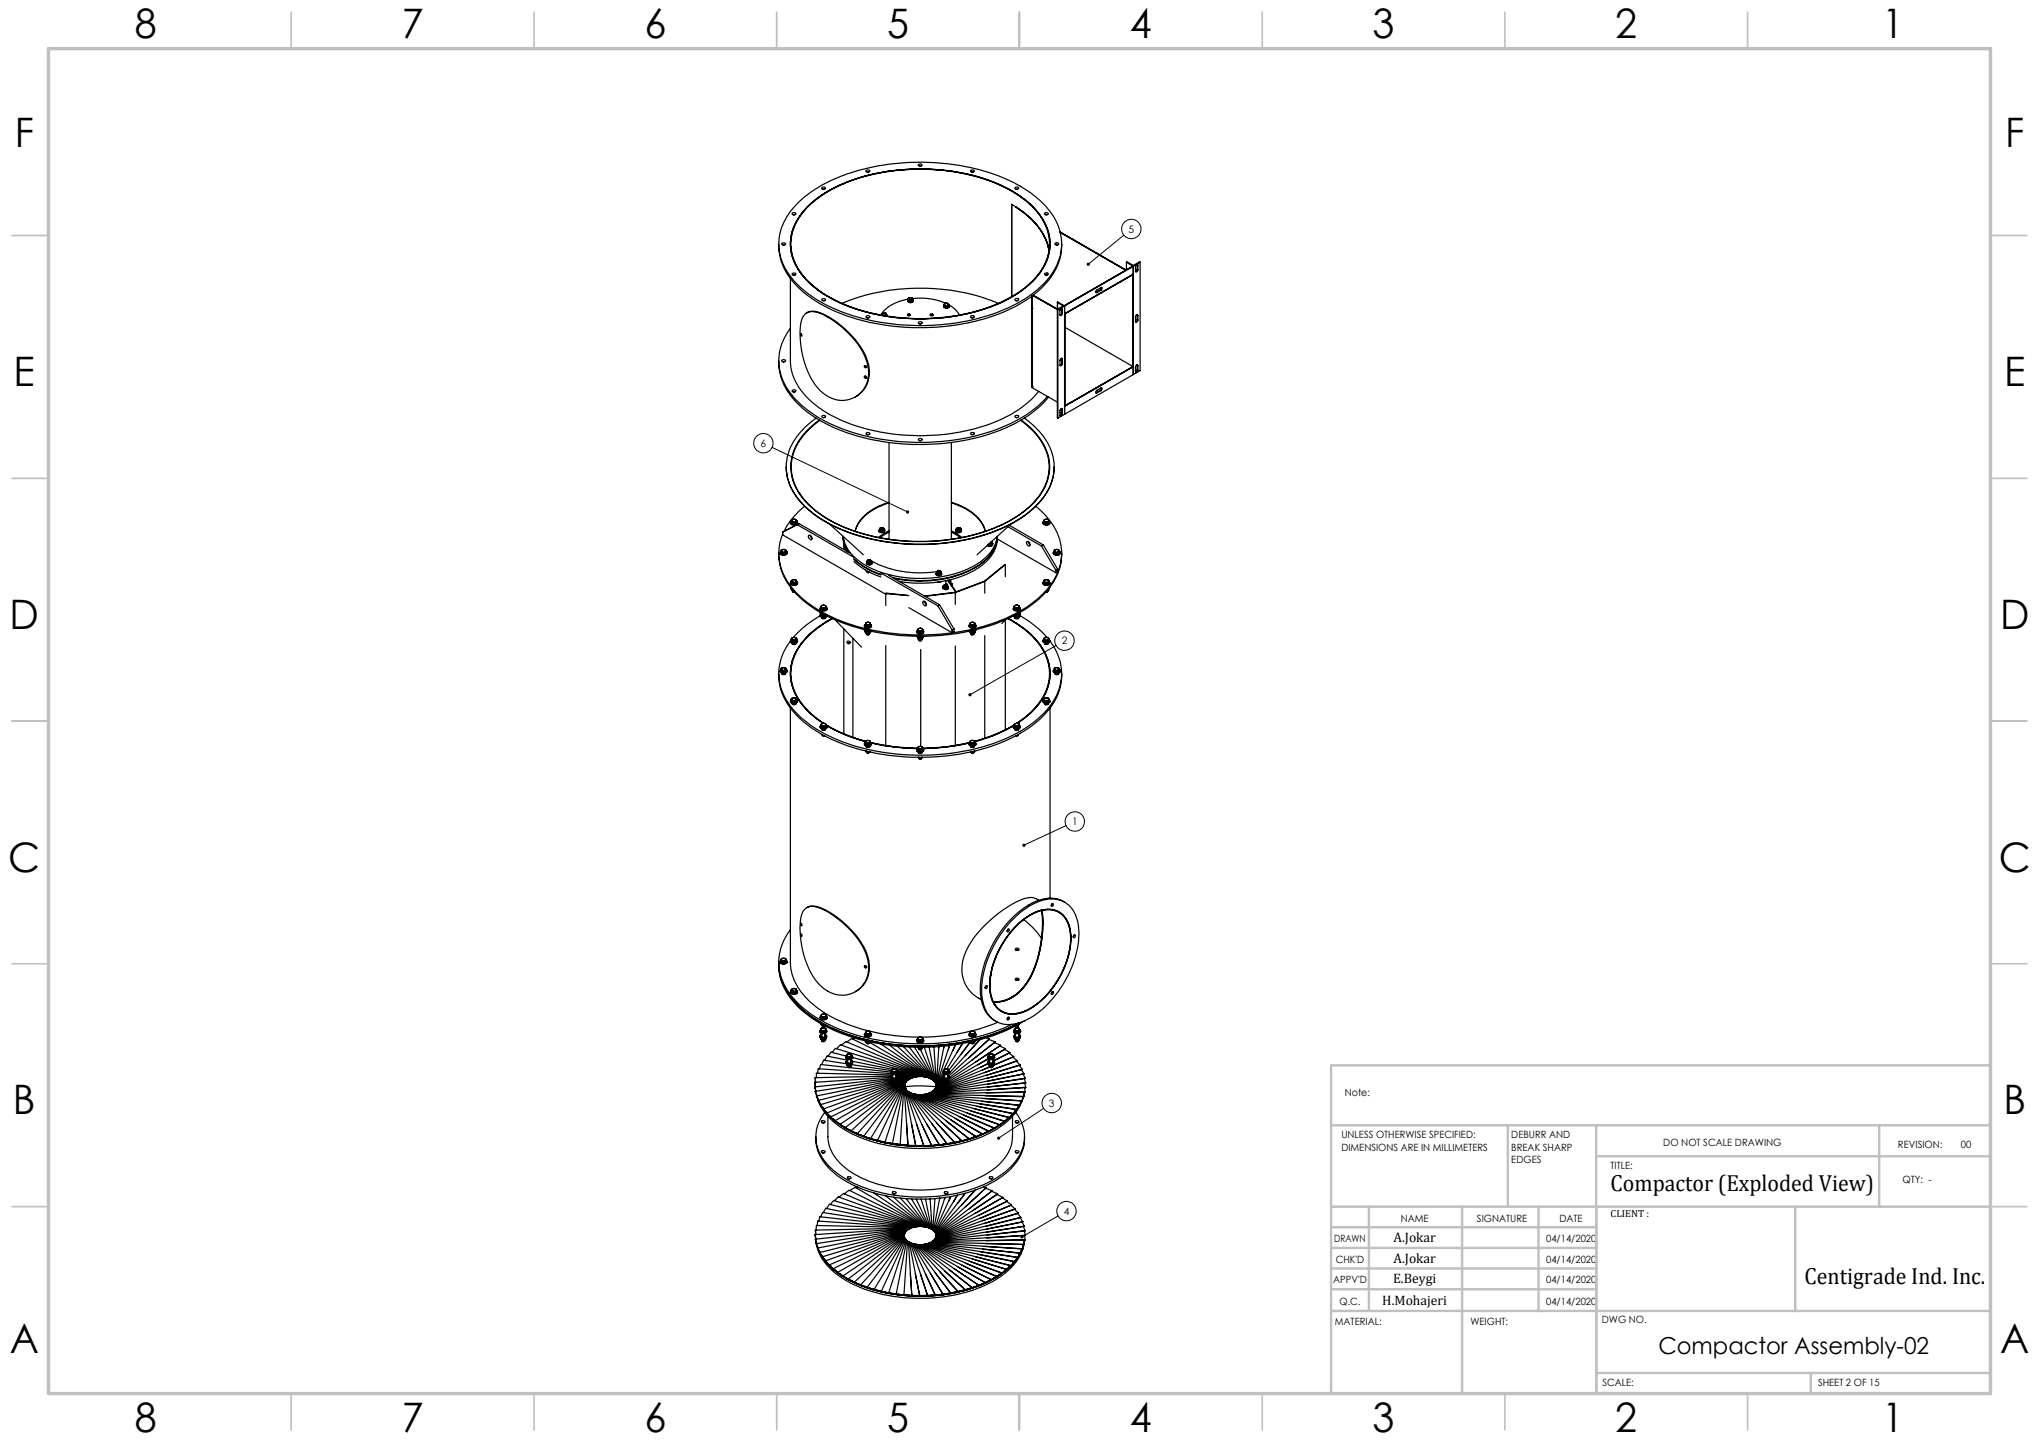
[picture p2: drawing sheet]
<svg xmlns="http://www.w3.org/2000/svg" width="420mm" height="297mm" viewBox="0 0 420 297" stroke-linecap="round" stroke-linejoin="round" font-family="sans-serif">
<defs><g id="words">
<g font-size="8.4">
<text x="27.7" y="7.9">8</text>
<text x="82.7" y="7.9">7</text>
<text x="132.7" y="7.9">6</text>
<text x="182.7" y="7.9">5</text>
<text x="232.7" y="7.9">4</text>
<text x="282.7" y="7.9">3</text>
<text x="332.7" y="7.9">2</text>
<text x="387.7" y="7.9">1</text>
<text x="3" y="30.3">F</text>
<text x="413" y="30.3">F</text>
<text x="2.8" y="79.5">E</text>
<text x="412.8" y="79.5">E</text>
<text x="2" y="129.5">D</text>
<text x="412" y="129.5">D</text>
<text x="1.7" y="179.5">C</text>
<text x="411.7" y="179.5">C</text>
<text x="2.7" y="229.5">B</text>
<text x="412.7" y="229.5">B</text>
<text x="2" y="278.8">A</text>
<text x="412" y="278.8">A</text>
<text x="27.7" y="294.9">8</text>
<text x="82.7" y="294.9">7</text>
<text x="132.7" y="294.9">6</text>
<text x="182.7" y="294.9">5</text>
<text x="232.7" y="294.9">4</text>
<text x="282.7" y="294.9">3</text>
<text x="332.7" y="294.9">2</text>
<text x="387.7" y="294.9">1</text>
</g>
<g font-size="4.8">
<text x="331.8" y="245.2">Compactor (Exploded View)</text>
<text x="371.7" y="264.5">Centigrade Ind. Inc.</text>
<text x="341.6" y="278.8">Compactor Assembly-02</text>
</g>
<g font-size="2.8">
<text x="287" y="255.9">A.Jokar</text>
<text x="287" y="260.1">A.Jokar</text>
<text x="284.7" y="268.7">H.Mohajeri</text>
<text x="286.9" y="264.2">E.Beygi</text>
</g>
<g font-size="2.1">
<text x="232.5" y="47.9">5</text>
<text x="156.7" y="92">6</text>
<text x="218.7" y="132.7">2</text>
<text x="220.8" y="169.9">1</text>
<text x="216.1" y="227.9">3</text>
<text x="277" y="225.8">Note:</text>
<text x="276.3" y="234.5">UNLESS OTHERWISE SPECIFIED:</text>
<text x="276.3" y="237">DIMENSIONS ARE IN MILLIMETERS</text>
<text x="311.3" y="234.5">DEBURR AND</text>
<text x="311.3" y="237">BREAK SHARP</text>
<text x="311.3" y="239.5">EDGES</text>
<text x="342.6" y="235.9">DO NOT SCALE DRAWING</text>
<text x="391" y="236.5">REVISION:</text>
<text x="403.9" y="236.5">00</text>
<text x="331.8" y="240.8">TITLE:</text>
<text x="391.9" y="243.6">QTY: -</text>
<text x="219.1" y="250.2">4</text>
<text x="288.5" y="251.7">NAME</text>
<text x="304.2" y="251.7">SIGNATURE</text>
<text x="321.2" y="251.7">DATE</text>
<text x="331.8" y="250.7">CLIENT :</text>
<text x="274.8" y="255.8">DRAWN</text>
<text x="318.5" y="255.8">04/14/2020</text>
<text x="275.1" y="260.1">CHK'D</text>
<text x="318.5" y="260">04/14/2020</text>
<text x="274.6" y="264.2">APPV'D</text>
<text x="275.9" y="268.7">Q.C.</text>
<text x="318.5" y="264.2">04/14/2020</text>
<text x="318.5" y="268.7">04/14/2020</text>
<text x="275" y="273">MATERIAL:</text>
<text x="302.9" y="273">WEIGHT:</text>
<text x="330" y="272.5">DWG NO.</text>
<text x="330.1" y="285.6">SCALE:</text>
<text x="374.5" y="285.6">SHEET 2 OF 15</text>
</g>
</g></defs>
<g fill="none" stroke="#000" stroke-width=".21">
<path d="M231.5 48.4l-7.3 6M159 92.1l27.9 13.3M217.5 133l-17.7 10.1M219.6 170l-8.7 4.1M215 228.3l-9.3 6.1M217.9 250.4l-7.4 4.4"/>
<circle cx="233" cy="47.2" r="2"/>
<circle cx="157.2" cy="91.3" r="2"/>
<circle cx="219.3" cy="132" r="2"/>
<circle cx="221.4" cy="169.2" r="2"/>
<circle cx="216.6" cy="227.2" r="2"/>
<circle cx="219.7" cy="249.4" r="2"/>
</g>
<g fill="none" stroke="#c0c0c0" stroke-width=".35">
<path d="M60 2.5v7.5M110 2.5v7.5M160 2.5v7.5M210 2.5v7.5M260 2.5v7.5M310 2.5v7.5M360 2.5v7.5M2.5 48.5h7.5M410 48.5h7.5M2.5 98.5h7.5M410 98.5h7.5M2.5 148.5h7.5"/>
<path d="M410 148.5h7.5M2.5 198.5h7.5M410 198.5h7.5M2.5 248.5h7.5M410 248.5h7.5M60 287v7.5M110 287v7.5M160 287v7.5M210 287v7.5M260 287v7.5M310 287v7.5M360 287v7.5"/>
</g>
<g fill="none" stroke="#c0c0c0" stroke-width=".5">
<path d="M410 219.4h-135.8v67.4M274.2 231.8h135.8M310.6 231.8v16.7M328.8 231.8v55.2M328.8 238.2h81.2M387.1 231.8v16.7M274.2 248.5h135.8M274.2 257h54.6M274.2 252.8h54.6M282 248.5v21.5M301.2 248.5v38.3M316.9 248.5v21.5"/>
<path d="M369.8 248.5v21.5M274.2 265.5h54.6M274.2 261.3h54.6M274.2 270h135.8M328.8 282.8h81.2M373 282.8v4.2"/>
</g>
<path d="M10 10h400v277h-400z" fill="none" stroke="#c0c0c0" stroke-width=".7"/>
<path d="M223.9 54.3v.3l.3-.2-.3 .2a.34 .34 0 0 0 .5 .1 .34 .34 0 0 0 0-.6 .34 .34 0 0 0-.5 .2zM210.6 173.9v.3l.3-.1-.3 .1a.34 .34 0 0 0 .5 .1 .34 .34 0 0 0 0-.5 .34 .34 0 0 0-.5 .1zM205.5 234.2l-.1 .4 .3-.2-.3 .2a.33 .33 0 0 0 .5 .1 .33 .33 0 0 0 .1-.5 .33 .33 0 0 0-.5 0zM210.3 254.5l-.1 .4 .3-.1-.3 .1a.33 .33 0 0 0 .5 .1 .33 .33 0 0 0 0-.5 .33 .33 0 0 0-.4 0zM199.6 142.8l-.1 .5 .3-.2-.3 .2a.34 .34 0 0 0 .5 .1 .34 .34 0 0 0 .1-.5 .34 .34 0 0 0-.5-.1zM186.7 105.2a.34 .34 0 0 0 0 .5 .34 .34 0 0 0 .6-.1l-.4-.2 .4 .1a.35 .35 0 0 0-.2-.3 .35 .35 0 0 0-.4 0z" fill="#000"/>
<g fill="none" stroke="#000" stroke-width=".25">
<path d="M169.4 38.6l.3-.1a.25 .25 0 0 1 .3 .3 .25 .25 0 0 1-.3 .2 .24 .24 0 0 1-.4-.1 .24 .24 0 0 1 .1-.3zM169.5 39h.3M178.4 35.1l.4-.1a.24 .24 0 0 1 .3 .1 .24 .24 0 0 1 0 .3l-.3 .1a.28 .28 0 0 1-.3-.1 .28 .28 0 0 1-.1-.3zM178.6 35.5h.3M189.2 33.9l.3-.1a.27 .27 0 0 1 .4 .2 .27 .27 0 0 1-.4 .2 .24 .24 0 0 1-.3 0 .24 .24 0 0 1 0-.3zM189.4 34.2h.3M200 35.1l.2-.1a.26 .26 0 0 1 .4 0 .26 .26 0 0 1-.1 .4l-.2 .1a.25 .25 0 0 1-.3-.1 .25 .25 0 0 1 0-.3zM200.2 35.5h.2M209.1 38.6l.3-.1a.27 .27 0 0 1 .4 .2 .27 .27 0 0 1-.4 .3 .25 .25 0 0 1-.3-.1 .25 .25 0 0 1 0-.3zM209.3 39h.3M160.4 50.2a12.5 12.5 0 0 0 5.4 10.2 35.8 35.8 0 0 0 19 6.9 45.4 45.4 0 0 0 24.5-4.2 17.5 17.5 0 0 0 8.9-9.5l.4-1.9 .1-1.5M161 50.1l.5-.1a.26 .26 0 0 1 .3 .3 .26 .26 0 0 1-.4 .2l-.3-.1z"/>
<path d="M161.3 50.4h.2M162.8 57.4v16.9a12 12 0 0 0 5.3 9.2 33 33 0 0 0 17.1 6 40.5 40.5 0 0 0 23.3-4.3l1.5-1a17.6 17.6 0 0 0 4-3.6M163.2 56.4l.3-.2a.27 .27 0 0 1 .4 .3 .27 .27 0 0 1-.4 .2l-.2-.1zM163.2 44l.3-.2a.26 .26 0 0 1 .4 0 .26 .26 0 0 1 0 .4h-.5zM163.4 56.7h.3M163.4 44.2h.3M164.2 41.9a30.9 30.9 0 0 1 16.2-7.6 46.6 46.6 0 0 1 28.6 3.4 18.4 18.4 0 0 1 9 8.9 10.8 10.8 0 0 1-2.7 11.5 29.2 29.2 0 0 1-15.1 7.8 46.4 46.4 0 0 1-30.1-3.1 18.4 18.4 0 0 1-9-8.9 10.7 10.7 0 0 1 2.7-11.5zM166 43a29.4 29.4 0 0 1 16.9-7.7 41.5 41.5 0 0 1 24.9 3.7 15.5 15.5 0 0 1 8 8.7 10.3 10.3 0 0 1-3.5 10.5 28.6 28.6 0 0 1-14.6 6.7 42.2 42.2 0 0 1-25.8-3.2 16.1 16.1 0 0 1-8.5-8.5 10 10 0 0 1 2.6-10.2zM166.7 42.2a31.2 31.2 0 0 1 17.7-7.1 40.9 40.9 0 0 1 24.1 4.2 15.4 15.4 0 0 1 7.4 8.4 10.4 10.4 0 0 1-3.5 10.6 30.1 30.1 0 0 1-16.2 6.9 41.5 41.5 0 0 1-25-3.7 15.3 15.3 0 0 1-8-8.8 10 10 0 0 1 2.7-9.7zM215.2 43.9l.4-.1a.28 .28 0 0 1 .3 .3 .28 .28 0 0 1-.5 .1h-.2zM215.2 56.3l.3-.1a.29 .29 0 0 1 .4 .1 .29 .29 0 0 1-.1 .4 .29 .29 0 0 1-.4 0 .23 .23 0 0 1-.2-.1 .23 .23 0 0 1 0-.3zM215.4 56.7h.3"/>
<path d="M215.4 44.2h.3M215.5 56.7h.1M216.1 51.6a13.4 13.4 0 0 0-6.3-8.5l-.5-.5a13.9 13.9 0 0 1 6.7 8.8l.1 .2a13.6 13.6 0 0 0-6.6-8.8l-1.1-.7v19M217.3 50.1l.4-.1a.28 .28 0 0 1 .4 .3 .28 .28 0 0 1-.5 .2 .23 .23 0 0 1-.2-.1 .23 .23 0 0 1-.1-.3zM217.6 50.4h.2M218.4 47.8l13.5 7.8M218.4 47.9l13.4 7.7M226.7 59.7l.1 .1M226.7 59.7l-.9 .5M226.8 59.8l.1-.1a.22 .22 0 0 0 .1-.3 .22 .22 0 0 0-.2-.2l-1 .6a.22 .22 0 0 0-.1 .3 .22 .22 0 0 0 .3 .2M226.8 59.8l-.8 .5M226.9 59.2l-.2 .5"/>
<path d="M232 54v1.6M232 54l1.4 .9M232 54h.1M232.1 54h.1l1.2 .7 1.2-.7h.2M233.4 56.6l-14 8.1M233.4 54.8l-14.2 8.2M233.4 54.8l-14.1 8.2M233.4 54.8v.1M233.4 54.9v22.2M233.4 54.9l-14.1 8.1M234.2 54.5h.1M234.2 55.5l-.3 .4"/>
<path d="M234.2 54.5l.2 .1M234.2 55.5l.2 .1M234.2 54.5v1M234.4 54.6a.25 .25 0 0 0-.3-.1 .25 .25 0 0 0-.2 .3v1.2a.34 .34 0 0 0 .5-.4M234.4 54.6v1M234.8 54h.1M234.8 54v22.3l-1.4 .8M234.8 54l-1.4 .9M160.4 74.3a12.5 12.5 0 0 0 5.4 10.2 35.8 35.8 0 0 0 19 6.8 45.4 45.4 0 0 0 24.5-4.2l3.3-2.1a17.4 17.4 0 0 0 3.4-3.2M161 74.2l.5-.1a.26 .26 0 0 1 .3 .3 .26 .26 0 0 1-.4 .1l-.3-.1zM161.3 74.5h.2M162.8 67.6a10.6 10.6 0 0 0 .8 14.4 29.2 29.2 0 0 0 15.6 8 46.7 46.7 0 0 0 28.8-2.7 22.4 22.4 0 0 0 7.8-5.7"/>
<path d="M165 68.7l.2 .5zM165.9 64.6a4.3 4.3 0 0 1 4.6 .7 19 19 0 0 1 7.9 8.6 6 6 0 0 1-2.9 8.2 6.2 6.2 0 0 1-7.1-2.3 18.1 18.1 0 0 1-3.3-13.9l.4-.7zM166.3 64.3l-.1 .1M166.3 64.3a3.5 3.5 0 0 1 3.2 .4 19.2 19.2 0 0 1 9.1 9.3 6 6 0 0 1-2.4 7.8M169.3 61.6l.2-.1a.31 .31 0 0 1 .5 0 .31 .31 0 0 1-.1 .5 .31 .31 0 0 1-.4-.1l-.2-.1zM169.5 61.9h.3M173.5 62.5a43.2 43.2 0 0 1 32.1 0M178.2 75.3v.2l.3 .2M178.2 77.5v.2l.3 .1M178.4 65.1l.4-.1a.27 .27 0 0 1 .4 .2 .27 .27 0 0 1-.4 .3 .25 .25 0 0 1-.3-.1 .25 .25 0 0 1-.1-.3zM178.6 65.5h.3M181.6 64.9h.1"/>
<path d="M181.6 64.6l.1 .2M181.6 64.6v.3M181.7 64.8l.3 .1M181.7 64.8l.1 .1M181.8 64.9h.2M181.8 64.9h.1M181.8 64.5l-.1 .3M181.8 64.5l-.2 .1M182 64.9l.3 .1M182.2 64.4l.4 .2M182.2 64.4l-.4 .1M182.3 65h.1"/>
<path d="M182.5 64.9h-.5M182.5 64.9l-.2 .1M182.6 64.6l-.1 .3M182.6 64.6v.2M182.6 64.8l-.1 .1M182.6 64.8v.3M182.7 65.1l-.1-.2 .1 .2M186.9 64.8l.2 .2h.3l.1-.2M187 61.8a.34 .34 0 0 0 0 .4 .34 .34 0 0 0 .4 .1M187 64.7a.19 .19 0 0 0 .2 .3 .19 .19 0 0 0 .2-.3M187 61.8l.2 .3M187 61.8h.1"/>
<path d="M187.1 61.8l.1 .3M187.1 61.8h-.1M187.1 61.6a7.8 7.8 0 0 0-5.6 3.3M187.1 61.8a.52 .52 0 0 0 .3 .5 .52 .52 0 0 0 .6-.2l.1-.1-.1-.2M187.1 61.5v.1M187.1 61.5v.3M187.1 61.6l.4 .2M187.1 61.6l.1 .2M187.2 62.1l.5 .1M187.2 61.8h.3M187.2 62.1h.1M187.2 61.8v.3"/>
<path d="M187.3 61.4l-.2 .2M187.3 61.4l-.2 .1M187.4 62.3h.1M187.5 61.8l.2 .1M187.7 61.3l-.4 .1M187.7 61.3l.3 .2M187.7 62.2h.1M187.7 61.9v.3M187.9 61.7l-.4 .1M187.9 61.7l-.2 .2M188 61.5a13.5 13.5 0 0 1 6.8 1M188 61.5l-.1 .2"/>
<path d="M188 61.5v.2M188 61.7h-.1M188 62l-.3 .2M188 62h.1M188 61.7v.3M188 61.9l.1 .1M188.1 61.8a.45 .45 0 0 1-.2 .5 .45 .45 0 0 1-.5 0M188.1 62l-.4 .2M189.2 66.4l.2-.1a.32 .32 0 0 1 .4-.1 .32 .32 0 0 1 0 .5 .32 .32 0 0 1-.4 0l-.2-.1zM189.4 66.7h.3M191.6 64.8l.2 .2h.3l.1-.2M191.7 64.7a.19 .19 0 0 0 .2 .3 .19 .19 0 0 0 .2-.3"/>
<path d="M194.5 63l.1 .3M194.5 62.9a.37 .37 0 0 0 0 .5 .37 .37 0 0 0 .5 0 .34 .34 0 0 0 .4-.1 .34 .34 0 0 0 0-.4 .38 .38 0 0 1 0 .5 .38 .38 0 0 1-.5 .1l-.4-.2-.1-.4M194.5 62.6l.1 .2M194.5 63l.1 .2M194.5 63h.1M194.5 62.6v.4M194.6 62.8l.2 .1M194.6 62.8v.1M194.6 63.3l.5 .1M194.6 63.2l.5 .1M194.6 63.2v.1M194.6 62.9h.2"/>
<path d="M194.6 62.9v.3M194.7 62.5l-.1 .3M194.7 62.5l-.2 .1M194.8 62.9l.3 .1M195.1 62.5h-.4M195.1 62.5l.3 .1M195.1 63.3v.1M195.1 63v.3M195.3 62.9h-.5M195.3 62.9l-.2 .1M195.4 62.6l-.1 .3M195.4 62.6v.2"/>
<path d="M195.4 62.8l-.1 .1M195.4 63.1l-.3 .2M195.4 63.1h.1M195.4 62.8a5 5 0 0 1 2.2 2.1M195.4 62.8v.3M195.5 63.1l-.4 .3M200 65.1l.6-.1a.3 .3 0 0 1-.1 .5 .3 .3 0 0 1-.4-.1l-.2-.1zM200.2 65.5h.2M209.1 61.6l.3-.1a.24 .24 0 0 1 .4 0 .24 .24 0 0 1-.1 .4h-.2a.28 .28 0 0 1-.3 0 .28 .28 0 0 1-.1-.3zM209.3 61.9h.3M212.6 79.7h.1M212.6 63.5h.1"/>
<path d="M212.6 61v18.8l5.2 3M212.7 60.9l5.1 2.9M212.8 60.8l5 2.9M217.8 62.3v23.8M217.8 63.7v.1M217.8 63.8h.1M217.9 63.8v22.3M218.7 63.4v.1M218.7 73.8v.1M218.7 64.5l-.3 .4M218.7 74.9l-.3 .4M218.7 63.5v1"/>
<path d="M218.7 73.9v1M218.7 63.5l.1 .1M218.7 64.5l.1 .1M218.7 73.9h.1M218.7 74.9h.1M218.8 63.6a.25 .25 0 0 0-.3-.1 .25 .25 0 0 0-.1 .3l-.1 1a.25 .25 0 0 0 .4 .2 .25 .25 0 0 0 .1-.3v-.1M218.8 73.9l-.1-.1-.3 .2-.1 1.2a.25 .25 0 0 0 .4 .1 .25 .25 0 0 0 .1-.3v-.1M218.8 63.6v1M218.8 73.9v1M219.3 63h.1M219.3 63l-1.4-.8-.1 .1 1.2 .7-1.2 .7M219.3 63l-1.4 .8"/>
<path d="M219.3 63v22.3M219.3 64.6l14.1-8.1v19l-14.1 8.2zM219.4 67.4l14 8.1-14 8.1M225.8 60.2h-.1M225.8 60.2l.2 .1M226.9 79.9l-.2 .5M233.4 77.1l-14.1 8.2M234.2 64.8v.1M234.2 75.1v.1M234.2 65.9l-.3 .4M234.2 76.2l-.3 .5M234.2 64.9v1"/>
<path d="M234.2 75.2v1M234.2 64.9l.2 .1M234.2 65.9h.2M234.2 75.2l.2 .1M234.2 76.2l.2 .1M234.4 75.3a.25 .25 0 0 0-.3-.1 .25 .25 0 0 0-.2 .3v1a.25 .25 0 0 0 .3 .2 .25 .25 0 0 0 .2-.3v-.1M234.4 65a.25 .25 0 0 0-.3-.2 .25 .25 0 0 0-.2 .4v1.2l.3-.1 .2-.4M234.4 65v.9M234.4 75.3v1M162 96.2a11.6 11.6 0 0 0 4.7 9 33.2 33.2 0 0 0 17.7 6.7 41.9 41.9 0 0 0 24.9-4.6 15.1 15.1 0 0 0 7.6-9l.2-2.1M163.2 80.4l.3-.1a.24 .24 0 0 1 .4 0 .24 .24 0 0 1 0 .3l-.6 .1-.1-.1zM163.4 80.7h.3"/>
<path d="M168.1 86.1a13 13 0 0 0-6.1 9.8 12 12 0 0 0 5.2 9.6 34.1 34.1 0 0 0 17.9 6.4 42.7 42.7 0 0 0 23.7-4.3 15.7 15.7 0 0 0 8.1-9.4 10.9 10.9 0 0 0-3.6-10.2l-2.3-1.9M168.8 86.5a12.6 12.6 0 0 0-5.9 9.3 11.9 11.9 0 0 0 5.1 9.4 34.6 34.6 0 0 0 19.4 6.3 39 39 0 0 0 21.4-4.7 14.5 14.5 0 0 0 7.1-8.5 10.6 10.6 0 0 0-3.9-10.5l-1.7-1.3M168.9 86.6a12.5 12.5 0 0 0-5.9 9.4 12 12 0 0 0 5.7 9.7l3.1 1.9M169.3 85.7l.3-.2a.26 .26 0 0 1 .4 .1 .26 .26 0 0 1-.1 .4h-.4l-.2-.1zM169.5 86h.3M169.7 86h.1M178.4 89.2l.4-.1a.27 .27 0 0 1 .4 .2 .27 .27 0 0 1-.4 .2 .25 .25 0 0 1-.3 0 .25 .25 0 0 1-.1-.3zM178.6 89.5h.3M183.1 91.1v20M189.2 90.4l.2-.1a.32 .32 0 0 1 .4 0 .32 .32 0 0 1 0 .5 .32 .32 0 0 1-.4-.1l-.2-.1zM189.4 90.8h.3M196 91.1v20"/>
<path d="M200 89.2l.5-.1a.24 .24 0 0 1 .2 .3 .24 .24 0 0 1-.4 .1 .26 .26 0 0 1-.3 0 .26 .26 0 0 1 0-.3zM200.2 89.5h.2M209.1 85.7l.3-.2a.24 .24 0 0 1 .4 .1 .24 .24 0 0 1-.1 .3l-.2 .1a.28 .28 0 0 1-.3 0 .28 .28 0 0 1-.1-.3zM209.3 86h.3M209.4 86h.1M210.2 86.6a12.5 12.5 0 0 1 5.9 9.2 11.9 11.9 0 0 1-5.5 9.7 34.4 34.4 0 0 1-18.8 6 40.1 40.1 0 0 1-20-3.9M217.8 86v.1M217.8 86.1h.1M218.3 84.9l.4 .2M218.7 84.1v.1M218.7 85.2l-.3 .4M218.7 84.2v1"/>
<path d="M218.7 84.2l.1 .1M218.7 85.2l.1 .1M218.8 84.3a.25 .25 0 0 0-.3-.1 .25 .25 0 0 0-.1 .3v1.2a.34 .34 0 0 0 .4-.4M218.8 84.3v1M219.3 85.3l-1.4 .8M225.8 80.9h-.1M225.8 80.9h.2M226.7 80.4l.1 .1M226.7 80.4l-.9 .5M226.8 80.5l.1-.2a.22 .22 0 0 0 .1-.2 .22 .22 0 0 0-.2-.2l-1 .6a.24 .24 0 0 0-.1 .3 .24 .24 0 0 0 .2 .2l.1-.1M226.8 80.5l-.8 .4M160.4 113.9a12.4 12.4 0 0 0 5.4 10 34.9 34.9 0 0 0 18.2 6.8 44.7 44.7 0 0 0 25.9-4.4 16.7 16.7 0 0 0 8.5-9.6l.3-2.8"/>
<path d="M160.8 114l.5 .2M160.9 113.6a.45 .45 0 0 0-.2 .6 .45 .45 0 0 0 .6 .2l.6-.1a.35 .35 0 0 0 .3-.3 .35 .35 0 0 0-.2-.4 .39 .39 0 0 1 .1 .5 .39 .39 0 0 1-.5 .2h-.4a.36 .36 0 0 1-.4-.2 .36 .36 0 0 1 .1-.5M160.9 113.6l.2 .1M160.9 113.9l.4 .3M160.9 113.9l-.1 .1M160.9 113.8l-.1 .2M160.9 113.6v.3M160.9 113.4l.2 .3M160.9 113.4v.2M161.1 113.7l.2 .1M161.1 113.7h.5M161.2 113.2l-.3 .2"/>
<path d="M161.2 113.2h.5M161.2 109.6v.6l21.3 12.2M161.3 114.2h.1M161.3 113.8v.4M161.6 113.7l-.3 .1M161.6 109.4l-.4 .2M161.7 113.2l.2 .3M161.7 113.2l.3 .2M161.9 113.7h-.3M161.9 114l-.6 .2M161.9 114h.1M161.9 113.7v.3"/>
<path d="M161.9 113.5l-.3 .2M161.9 113.5v.2M162 113.7l-.1 .3M162 113.7h.1M162 113.4l-.1 .1M162 113.4v.3M162.9 119.9l.1-.1a.41 .41 0 0 0-.1 .6 .41 .41 0 0 0 .5 .1h.4a.36 .36 0 0 0 .4-.2 .36 .36 0 0 0-.1-.5 .48 .48 0 0 1 0 .7 .48 .48 0 0 1-.6 .1l-.3-.1a.36 .36 0 0 1-.3-.2 .36 .36 0 0 1 0-.4zM162.9 107.4h.1a.45 .45 0 0 0 0 .6 .45 .45 0 0 0 .5 .1l.4-.1a.34 .34 0 0 0 .3-.2 .34 .34 0 0 0-.1-.4 .45 .45 0 0 1 .1 .6 .45 .45 0 0 1-.5 .2l-.7-.2a.36 .36 0 0 1-.1-.6zM162.9 120l.2 .3M162.9 107.6l.4 .3M163 119.6l.1 .1M163 119.9l.2 .4"/>
<path d="M163 119.9l-.1 .1M163 107.3l.1 .1M163 107.6l.3 .3M163 107.6h-.1M163 107.3v.3M163 119.6v.3M163.1 119.7l.3 .2M163.1 119.7l.1 .2M163.1 107.4l.4 .1M163.1 107.4l.2 .2M163.1 107.1v.3M163.1 107.1l-.1 .2"/>
<path d="M163.2 119.9h.2M163.2 119.9v.4M163.2 119.5l-.1 .2M163.2 119.5l-.2 .1M163.3 107.9h.5M163.3 107.9h.6M163.3 107.9h.1M163.3 107.6v.3M163.4 119.9l.3 .1M163.5 107.5l.3 .1M163.5 107.5l-.2 .1M163.5 107l-.4 .1"/>
<path d="M163.5 107l.5 .1M163.7 119.4l-.5 .1M163.7 119.4l.3 .2M163.8 107.9h.1M163.8 107.6v.3M163.9 119.9h-.5M163.9 119.9l-.2 .1M164 107.4l-.5 .1M164 107.4l-.2 .2M164 107.1v.3M164 107.1l.1 .2M164 119.6l-.1 .3"/>
<path d="M164 119.6l.1 .2M164.1 119.8l-.2 .1M164.1 119.8v.3M164.1 107.3l-.1 .1M164.1 107.6l-.3 .3M164.1 107.6l-.2 .3M164.1 107.3v.3M164.6 107.8l-3.4 1.8M164.6 107.8l-.4 .3 11.7 6.7M164.6 107.8l10.5 6.1M165.7 104.3l-1.1 .9a13.8 13.8 0 0 0-3.1 4.3M166.5 110.3a.52 .52 0 0 1 .6 .3 .52 .52 0 0 1-.1 .6l-.4-.4z"/>
<path d="M166.9 110.3l.4 .6M170.9 108l6.9 6.3M173.7 110.5a6.4 6.4 0 0 0 1 3.2M173.7 110.5a6.5 6.5 0 0 0 .9 3.2M173.7 110.5v.4a5.4 5.4 0 0 0 .6 2.5M173.7 110.5a7.9 7.9 0 0 0 4.5 5.9 24.8 24.8 0 0 0 23-.2 7.9 7.9 0 0 0 4.2-5.7M173.8 112.1v.8M175.9 115.1l.7 .6 2 1.3 2.9 1.3M175.9 115.2l.7 .6 2 1.4 2.9 1.2M175.9 115.6l2.7 2 2.9 1.2M178.3 117.4l.2 .4a.28 .28 0 0 0 .3 .2 .28 .28 0 0 0 .2-.2M178.5 115.8a.53 .53 0 0 0 .6 .5 .53 .53 0 0 0 .5-.5h-.1a.39 .39 0 0 1 0 .5 .39 .39 0 0 1-.4 .1l-.3-.1a.31 .31 0 0 1-.3-.2 .31 .31 0 0 1 .1-.3z"/>
<path d="M178.6 116.1l.4 .2M178.6 116.1h.1M178.6 115.6l.2 .2M178.6 115.8h.2M178.6 116.1l.4 .1M178.6 115.6v.2M178.6 115.8v.3M178.8 115.4l-.2 .2M178.8 115.4l.2 .3h.2l.1-.3M178.8 115.8h.4M178.8 115.8l.2 .1M178.9 115.3a.19 .19 0 0 0 .2 .3 .19 .19 0 0 0 .1-.3"/>
<path d="M179 116.2v.1M179 115.9v.3M179.2 115.8l-.2 .1M179.2 115.8h.3M179.3 115.4l.2 .2M179.3 115.4l.2 .1M179.5 115.5a21.5 21.5 0 0 0 13.5 2.3M179.5 116.1l-.5 .1M179.5 115.6l-.3 .2M179.5 116.1l-.5 .2M179.5 116.1h.1M179.5 115.6v.2"/>
<path d="M179.5 115.5v.1M179.5 115.8v.3M179.5 115.8h.1M179.5 115.5v.6M181.2 109.1a.44 .44 0 0 0 0 .6 .44 .44 0 0 0 .6 0l.4-.2-.1-.4M181.2 109.5l.4 .1M181.2 109.1v.4M181.2 109.1h.1M181.2 109.4l.4 .2M181.2 108.9l.2 .2M181.2 108.9v.2M181.2 109.4v.1"/>
<path d="M181.2 109.1a.34 .34 0 0 0-.1 .5 .34 .34 0 0 0 .5 0h.2a.3 .3 0 0 0 .4-.1 .3 .3 0 0 0-.1-.4M181.2 109.1h.2M181.2 109.1v.3M181.4 109.1l.2 .2M181.4 109.1h.5M181.4 108.7h.5M181.4 108.7l-.2 .2M181.5 118l11.7 6.8M181.6 109.6h.1M181.6 109.3v.3M181.9 108.7l.2 .2M181.9 109.1l-.3 .2"/>
<path d="M182.1 109.1h-.2M182.1 109.4l-.5 .2M182.1 108.9l-.2 .2M182.1 108.9v.2M182.1 109.5l-.5 .1M182.1 109.4v.1M182.1 109.1v.4M182.1 109.1h.1M182.1 109.1v.3M183.1 118.5l10.4 6.1M183.1 103.5a10.1 10.1 0 0 0-6.7 5.1l-.2 .8a7.9 7.9 0 0 1 4.7-5l2.2-.8M183.1 109.3l-2.1 1.4"/>
<path d="M183.1 109.6l-1.9 1.2M192.9 118.3l.5 .2M192.9 118a.46 .46 0 0 0 .1 .6 .46 .46 0 0 0 .6-.1 .3 .3 0 0 0 .3-.2 .3 .3 0 0 0-.1-.3M192.9 118h.2M192.9 118.3l.5 .1M192.9 117.8l.2 .2M192.9 118.3h.1M192.9 117.8v.2M192.9 118v.3M193.1 117.6l-.2 .2M193.1 117.6a.28 .28 0 0 0 .2 .4 .28 .28 0 0 0 .3-.2v-.2M193.1 119.9h.2"/>
<path d="M193.1 118l.3 .1M193.1 118h.5M193.2 117.5l-.1 .1M193.2 117.5h.1M193.3 119.9h.1M193.4 118.4v.1M193.4 118.1v.3M193.5 117.5l.1 .2-.1 .1-.4-.2M193.6 118l-.2 .1M193.8 119.8l-.5 .1M193.8 119.8h.1M193.8 117.7l-.2-.1 .2 .2"/>
<path d="M193.8 117.8l-.2 .2M193.8 118h-.2M193.8 118.3l-.4 .1M193.8 118.4l-.4 .1M193.8 117.8v.2M193.8 118.3v.1M193.8 117.7v.1M193.8 118v.3M193.8 118h.1M193.8 118a.35 .35 0 0 1 .1 .4 .35 .35 0 0 1-.5 .1h-.2a.29 .29 0 0 1-.3-.2 .29 .29 0 0 1 0-.3M193.8 117.7v.6M193.9 118l-.1 .4"/>
<path d="M194.8 119.6v.7M195.2 119.5l1.7 2.5 .1-.1-1.7-2.4M195.6 119.4v.5M195.9 119.4v.9M196 103.6a10.1 10.1 0 0 1 6.7 5.2l.2 .6M196 109.3l2.1 1.4M196 109.6l1.9 1.2M196 103.5a9.6 9.6 0 0 1 6.8 5.4l.2 .5M196.9 109.2l.1-.1a.54 .54 0 0 0 .3 .6 .54 .54 0 0 0 .6-.2l.1-.4a.55 .55 0 0 1-.3 .7 .55 .55 0 0 1-.7-.2zM196.9 109.3l.3 .3M197 109.3l.2 .2M197 109.3h-.1"/>
<path d="M197 109l.1 .1M197 109v.3M197.1 109.1l.3 .1M197.1 108.8v.3M197.1 109.1l.1 .1M197.1 108.8l-.1 .2M197.2 109.5h.5M197.2 109.6h.5M197.2 109.5v.1M197.2 109.2v.3M197.4 108.7l-.3 .1M197.4 108.7l.4 .1"/>
<path d="M197.4 109.2h.3M197.4 109.2h-.2M197.7 109.5v.1M197.7 109.2v.3M197.8 108.8v.3M197.8 109.1l-.4 .1M197.8 109.1l-.1 .1M197.8 108.8l.2 .2M198 109l-.2 .1M198 109.3l-.3 .2M198 109.3l-.3 .3M198 109v.3"/>
<path d="M202.8 119.8l-6 2.3M202.8 119.8v2.4M203.5 112.3l.3 .1zM203.7 112l.1 .1M203.8 112.4h.1M203.8 112.1v.3M204.1 112l-.3 .1M204.1 112h.2M204.1 112h-.3M204.2 111.7l-.1 .1-.3 .1M204.3 112.3l-.5 .1M204.3 111.8l-.2 .2"/>
<path d="M204.3 111.8v.2M204.3 112.3h.1M204.3 112v.3M204.3 111.9a.42 .42 0 0 1 0 .6 .42 .42 0 0 1-.5 0l-.4-.1M204.3 111.7l-.1-.1 .1 .2M204.3 112h.1M204.3 111.7v.1M204.3 111.9a.42 .42 0 0 1-.1 .6 .42 .42 0 0 1-.5-.1l-.3-.1M204.3 111.7v.3M205.4 110.5a7.7 7.7 0 0 1-4.2 6.2 24.5 24.5 0 0 1-17.4 2.3M205.4 110.5a7.7 7.7 0 0 1-4.2 6.3 24.5 24.5 0 0 1-17 2.3M205.4 110.5a7.3 7.3 0 0 1-3.8 6.4 23.9 23.9 0 0 1-16.4 2.9"/>
<path d="M205.4 111l12.1 7M207.1 116.3l-4.3 3.4-6.1 2.3-6.3 .8M207.1 116.3l-4.3 3.5M207.1 116.3v2.5M207.6 108.5l6.9 4M207.9 108.2l7 4.1M208.2 108l-6.9 6.3M211.5 111.5a.52 .52 0 0 1 .6 .3 .52 .52 0 0 1-.2 .7l-.4-.5zM211.8 111.5l.4 .7M213.4 104.3a12.5 12.5 0 0 1 5.3 10.2 13 13 0 0 1-5.6 9.4 36.9 36.9 0 0 1-20.1 6.8 43.6 43.6 0 0 1-24.1-4.9 15.9 15.9 0 0 1-8.2-9.6 10.1 10.1 0 0 1 .5-6.2M214.5 112.5l3 4.9M214.9 112.3l-.4 .2"/>
<path d="M214.9 112.3l2.9 4.9M214.9 119.8a.55 .55 0 0 0 .1 .7 .55 .55 0 0 0 .7 .1l.1-.1a.39 .39 0 0 0 .4-.2 .39 .39 0 0 0-.1-.5M214.9 107.4a.45 .45 0 0 0 0 .6 .45 .45 0 0 0 .5 .2l.7-.2a.31 .31 0 0 0 .2-.3 .31 .31 0 0 0-.2-.3 .44 .44 0 0 1 0 .6 .44 .44 0 0 1-.5 .1h-.2a.4 .4 0 0 1-.5-.2 .4 .4 0 0 1 .1-.5M214.9 119.7l.2 .1M214.9 107.6l.2 .3M214.9 119.9a.45 .45 0 0 0 .1 .5 .45 .45 0 0 0 .5 .1h.3a.35 .35 0 0 0 .4-.2 .35 .35 0 0 0-.1-.4M214.9 119.7v.3M215 107.2l.1 .1M215 107.5l.1 .3M215 107.5l-.1 .1M215 107.2v.3M215.1 107.3l.3 .2"/>
<path d="M215.1 107.3v.2M215.1 119.8l.2 .2M215.1 119.8l.4 .2M215.1 119.5v.3M215.1 119.5l-.2 .2M215.1 107.9l.6 .1M215.1 107.5h.3M215.1 107.8l.6 .1M215.1 107.8v.1M215.1 107.5v.3M215.2 107l-.1 .3M215.2 107l-.2 .2"/>
<path d="M215.4 107.5l.3 .1M215.5 120h-.2M215.5 120h.3M215.5 119.4l-.4 .1M215.5 119.4l.5 .1M215.7 107l.3 .2M215.7 107h-.5M215.7 107.9v.1M215.7 107.6v.3M215.9 107.5h-.5M215.9 107.5l-.2 .1M216 119.8l-.5 .2"/>
<path d="M216 119.8l-.2 .2M216 119.5v.3M216 119.5l.1 .2M216 107.2l-.1 .3M216 107.2l.1 .1M216.1 119.7l-.1 .1M216.1 107.7l-.4 .3M216.1 107.3l-.2 .2M216.1 107.7l-.4 .2M216.1 107.3v.4M216.1 119.7v.3M217.1 113.6a.47 .47 0 0 0 0 .6 .47 .47 0 0 0 .6 .2l.4-.1 .3-.2v-.3l-.2-.2a.39 .39 0 0 1 .1 .5 .39 .39 0 0 1-.5 .2h-.3a.36 .36 0 0 1-.5-.2 .36 .36 0 0 1 .1-.5"/>
<path d="M217.1 114l.5 .2M217.1 113.6l.3 .1M217.1 113.9l.5 .3M217.1 113.9v.1M217.1 113.8v.2M217.1 113.6v.3M217.2 113.4l.2 .3M217.2 113.4l-.1 .2M217.4 113.7l.2 .1M217.4 113.7h.5M217.5 113.2l-.3 .2M217.5 113.2h.5"/>
<path d="M217.5 117.4v.6M217.6 114.2h.1M217.6 113.8v.4M217.8 117.2v.6l-.3 .2M217.8 117.2l-.3 .2M217.9 113.7l-.3 .1M218 113.2l.2 .3M218 113.2l.2 .2M218.1 113.7h-.2M218.1 114l-.5 .2M218.1 114h.1M218.1 113.7v.3"/>
<path d="M218.2 113.5l-.3 .2M218.2 114l-.6 .2M218.2 113.5l-.1 .2M218.2 113.7v.3M218.2 113.7h.1M218.2 113.4v.1M218.2 113.7l-.1 .3M218.2 113.4v.3M160.4 138.7a12.1 12.1 0 0 0 4.7 9.6 33.9 33.9 0 0 0 17.7 7.2 45.7 45.7 0 0 0 26.2-3.8 17.8 17.8 0 0 0 9.2-9.4l.4-1.8 .1-1.8M160.8 138l.1-.1a.4 .4 0 0 0-.1 .6 .4 .4 0 0 0 .5 .1h.3a.39 .39 0 0 0 .5-.2 .39 .39 0 0 0-.1-.5v.1a.47 .47 0 0 1 0 .6 .47 .47 0 0 1-.6 .1l-.4-.1a.34 .34 0 0 1-.3-.2 .34 .34 0 0 1 .1-.4zM160.8 138.3l.5 .2M160.9 138h.2"/>
<path d="M160.9 138.3l.4 .2M160.9 138.3h-.1M160.9 138.2l-.1 .1M160.9 138v.3M160.9 137.8l.2 .2M160.9 137.8v.2M161 138.6a.37 .37 0 0 0 .4 .4 .37 .37 0 0 0 .4-.4M161.1 138.6v.2M161.1 138l.2 .1M161.1 138h.5M161.2 137.5l-.3 .3M161.2 137.5h.5"/>
<path d="M161.3 138.5h.1M161.3 138.1v.4M161.6 138l-.3 .1M161.6 138h.3M161.7 137.5l.2 .3M161.7 137.5l.3 .2M161.7 138.6v.2M161.9 138.4l-.6 .1M161.9 138.4h.1M161.9 138v.4M161.9 137.8l-.3 .2M161.9 137.8v.2"/>
<path d="M162 138l-.1 .4M162 138h.1M162 137.7l-.1 .1M162 137.7v.3M162.8 132a10.7 10.7 0 0 0 1 14.6 29.6 29.6 0 0 0 15.8 7.9 46.1 46.1 0 0 0 29.4-3.2 17.8 17.8 0 0 0 9.2-9.4 10.5 10.5 0 0 0-1.9-9.9M162.8 120.9l.2 .3M162.9 131.8h.1a.43 .43 0 0 0 0 .5 .43 .43 0 0 0 .5 .1h.4a.34 .34 0 0 0 .3-.3 .34 .34 0 0 0-.1-.3 .43 .43 0 0 1 .1 .5 .43 .43 0 0 1-.5 .2l-.8-.2zM162.9 132l.4 .3M163 131.6l.1 .1M163 131.9l.3 .3M163 131.9l-.1 .1M163 121.2h.1"/>
<path d="M163 121.2v.3l.4 .2M163 131.6v.3M163.1 131.7l.4 .2M163.1 131.7l.2 .2M163.1 131.4v.3M163.1 131.4l-.1 .2M163.1 120.3l.6 .1M163.2 120.3l.5 .1M163.2 120.3h-.1M163.2 132.4a.37 .37 0 0 0 .4 .3 .37 .37 0 0 0 .3-.3v.2M163.2 121.6a.3 .3 0 0 0 .1 .3 .3 .3 0 0 0 .4 .1l-.4-.1M163.2 132.4v.2"/>
<path d="M163.3 121.7h.1M163.3 132.2h.5M163.3 132.3h.6M163.3 132.2v.1M163.3 131.9v.3M163.4 121.7h.1M163.5 131.9h.3M163.5 131.9h-.2M163.5 131.3l-.4 .1M163.5 131.3l.5 .1M163.7 120.4h.1M163.7 120v.4"/>
<path d="M163.8 132.2l.1 .1M163.8 131.9v.3M164 131.7l-.5 .2M164 131.7l-.2 .2M164 131.4v.3M164 131.4l.1 .2M164.1 120.1l-.4 .3M164.1 120.1v.1M164.1 131.6l-.1 .1M164.1 132l-.3 .2M164.1 132l-.2 .3M164.1 120.2l-.4 .2"/>
<path d="M164.1 131.6v.4M168.9 126.9l-.5 .3a20.6 20.6 0 0 0-5 4.1M168.9 126.1l.2 .4M169 126.1l.2 .4h.5M169.1 125.1a.47 .47 0 0 0 0 .6 .47 .47 0 0 0 .6 .1 .42 .42 0 0 0 .5-.1 .42 .42 0 0 0 0-.6h.1a.5 .5 0 0 1-.1 .6 .5 .5 0 0 1-.6 .2l-.7-.3zM169.1 125.4l.3 .3M169.1 126.5a.43 .43 0 0 0-.1 .5 .43 .43 0 0 0 .5 .2M169.1 126.6l.1 .3M169.1 125l.2 .1M169.1 125.3l.3 .3M169.1 125.3v.1M169.1 126.5l.7 .1"/>
<path d="M169.1 125v.3M169.1 126.5v.1M169.1 126.5l.1 .4M169.1 126.5h.1M169.1 126.5a.34 .34 0 0 0-.1 .4 .34 .34 0 0 0 .3 .2M169.2 126.9h.1M169.2 124.8l.1 .3M169.2 124.8l-.1 .2M169.2 126.9l.3 .1M169.2 126.5v.4M169.3 125.1l.4 .1M169.3 125.1l.1 .2"/>
<path d="M169.4 126.9h.1M169.4 126.9l.1 .1M169.4 127.2h.1M169.4 125.6v.1M169.4 127.2h.5M169.4 125.3v.3M169.5 127h.2M169.6 124.7l-.4 .1M169.6 124.7l.4 .1M169.7 125.2l-.3 .1M169.7 125.2h.3M169.7 126.6v.4"/>
<path d="M169.9 127.2h.1M170 126.9l-.3 .1M170 126.9l-.5 .1M170 127.2v.2M170 125.6h-.6M170 125.6h.1M170 125.2v.4M170 124.8l.1 .3M170 125.6l-.6 .1M170 124.8l.2 .2M170 127.2a.41 .41 0 0 1-.3 .3 .41 .41 0 0 1-.4-.3v.2M170.1 125.1l-.4 .1"/>
<path d="M170.1 125.1l-.1 .1M170.2 126.8h.1M170.2 126.7l-.2 .2M170.2 125.3l-.2 .3M170.2 125.3h.1M170.2 126.8l-.2 .1a.32 .32 0 0 1-.3 .3 .32 .32 0 0 1-.4-.3M170.2 125v.3M170.2 125l-.1 .1M170.3 125.3l-.3 .3M170.3 126.9l-.3 .2M170.4 126.9l-.6 .3M171.4 127.4a16.1 16.1 0 0 0-8.2 8.8 10.1 10.1 0 0 0 3.1 10.2l1.8 1.5 1.5 1.1"/>
<path d="M171.5 127.4a15.8 15.8 0 0 0-8.1 8.4 10 10 0 0 0 2.6 10.1l2.1 2 1.6 1.1M172 127.7l5.4 5.6M173.8 129.5v21.6M174.5 132.2a.35 .35 0 0 0 .6 .1M175.7 131.4v20.5M178 129.7a.84 .84 0 0 0 1.4 .3l-.3 .5M178.1 129.7l.4 .3h.7M178.2 128.7l.1-.1a.41 .41 0 0 0-.1 .6 .41 .41 0 0 0 .5 .1h.3a.39 .39 0 0 0 .5-.2 .39 .39 0 0 0-.2-.5l.1 .1a.42 .42 0 0 1 0 .5 .42 .42 0 0 1-.5 .2l-.7-.2-.2-.2zM178.2 130l.3 .5M178.3 129l.5 .2M178.3 128.7v.3M178.3 128.7h.2"/>
<path d="M178.3 129l.5 .1M178.3 128.5l.2 .2M178.3 128.5v.2M178.3 129h.1M178.4 130.4a.34 .34 0 0 0 .4 .3 .34 .34 0 0 0 .3-.3v.1M178.5 130.5h.1M178.5 130.5h.3M178.5 130.1v.4M178.5 128.7l.3 .1M178.5 128.7h.5M178.5 128.2l-.2 .3M178.5 128.2h.5"/>
<path d="M178.5 130.7h.5M178.5 129.8l.3 .1M178.8 129.1v.1M178.8 128.8v.3M179 128.7l-.2 .1M179 128.2l.3 .3M179.1 130.5h-.3M179.1 130.1v.4M179.3 128.7h-.3M179.3 129l-.5 .1M179.3 128.5l-.3 .2M179.3 128.5v.2"/>
<path d="M179.3 129h.1M179.3 128.7h.1M179.3 128.7v.3M179.3 129l-.5 .2M182.5 122.3l4.7 .4M182.5 122.3v-.1l4.5 .4M182.5 122.3v2.4M182.5 133v20.6M187.2 125.2l8.9 5.1M188.8 131.1l.2 .1M188.9 129.9h.1a.43 .43 0 0 0 0 .5 .43 .43 0 0 0 .5 .1h.4a.35 .35 0 0 0 .3-.2 .35 .35 0 0 0-.1-.4 .48 .48 0 0 1 0 .6 .48 .48 0 0 1-.6 .1l-.6-.2zM188.9 131.1l.6 .2 .7-.2"/>
<path d="M188.9 130l.3 .4M189 129.7l.1 .1M189 130l.2 .3M189 130h-.1M189 129.7v.3M189 131.2v.3l.2 .2M189.1 129.8l.4 .2M189.1 129.8l.1 .2M189.2 129.5l-.1 .3M189.2 130.4h.6M189.2 129.5l-.2 .2M189.2 130h.3"/>
<path d="M189.2 130.3h.6M189.2 130.3v.1M189.2 131.7l.2 .3a.3 .3 0 0 0 .4-.1 .3 .3 0 0 0 .1-.2M189.2 130v.3M189.2 131.7h.3M189.2 131.7h.5M189.3 131.9h.5M189.3 131.1h.5M189.5 130h.3M189.5 131.7h.2M189.5 131.4v.3M189.6 129.4l-.4 .1"/>
<path d="M189.6 129.4l.4 .2M189.7 133.8v19.9M189.8 130.3v.1M189.8 130v.3M189.8 131.7h.1M189.8 131.7h-.1M189.9 129.9l-.4 .1M189.9 129.9l-.1 .1M190 129.6l-.1 .3M190 129.6l.1 .2M190 131.6l-.3 .1M190 131.3v.3"/>
<path d="M190.1 131.2l-.1 .4M190.1 129.8l-.2 .1M190.1 130.1l-.3 .2M190.1 130.1h.1M190.1 129.8v.3M190.1 130.1l-.3 .3M190.1 123.9a.55 .55 0 0 1 .6 .3 .55 .55 0 0 1-.1 .6l-.5-.4zM190.3 131.1l-.5 .3-.8-.2M190.5 123.9l.4 .6M193.2 124.8l2.9 4.9M193.5 124.6l-.3 .2M193.5 124.6l3 4.9"/>
<path d="M194.2 120.8l.1 .4zM194.2 120.8l.2 .3-.1 .1M194.2 120.8h.5v.3l-.4 .1M194.2 120.8h.1M194.3 121.2h.1M194.5 120.5v.2M194.5 120.5l.1 .1M194.6 121.2l.1 .1M194.6 120.4v.2M194.6 120.4l-.1 .1M194.6 120.6l.1 .4M194.6 120.6l.2 .1"/>
<path d="M194.6 121.3l.1 .1M194.7 121l.1 .2M194.7 121v.3M194.7 121.3v.1M194.8 120.7l-.1 .3M194.8 120.4v-.1a.74 .74 0 0 1 .3 1.1v-.1M194.8 120.3l.1-.1 .2 .2 .2 .7M194.8 121.2l-.1 .1M194.8 121.4v.1M194.9 120.4l.2 .2M194.9 120.4h-.3M195.1 121.3l-.4 .1"/>
<path d="M195.1 120.6l.1 .5M195.1 120.6l-.3 .1M195.1 120.6h.1M195.2 121.1h.1M195.2 121.1l-.1 .2M195.2 121.1l-.4 .1M195.3 121.2l-.1 .2-.1-.1M195.9 120.2h.1M195.9 120.2l.1 .2M196 120.4l.1 .2M196 120.4l.1 .3M196.1 120.6h.1"/>
<path d="M196.1 129.7v.6M196.5 129.5l-.4 .2M196.5 129.5v.6l-.4 .2M196.8 122.1l-6.3 .7M196.8 122.1v2.4M196.8 133.1v20.4M199.6 128.7l.1-.1a.44 .44 0 0 0 0 .6 .44 .44 0 0 0 .6 .1h.1a.41 .41 0 0 0 .5-.2 .41 .41 0 0 0 0-.5v.1a.51 .51 0 0 1-.1 .6 .51 .51 0 0 1-.6 .1l-.5-.3zM199.7 128.9l.5 .3M199.7 128.6l.3 .1M199.7 128.9l.5 .2M199.7 128.9h.1M199.7 128.6v.3"/>
<path d="M199.8 130l.1 .4M199.8 128.4l.2 .3M199.8 128.4l-.1 .2M199.9 130.4l.3 .1M199.9 130.1v.3M200 128.7h.4M200 128.7l.2 .1M200 130.4l.1 .3M200 130.5h.1M200 130.5h.2M200.1 130.7h.5M200.2 128.2l-.4 .2"/>
<path d="M200.2 128.2l.5 .1M200.2 129.1v.1M200.2 130.5h.2M200.2 128.8v.3M200.4 128.7l-.2 .1M200.4 128.7h.3M200.4 130.1v.4M200.6 129.8l-.3 .1M200.6 130.5h.1M200.6 130.5h-.4M200.7 128.3l.1 .2M200.7 128.3l.2 .1"/>
<path d="M200.7 130.4l-.3 .3h-.3M200.7 130.4l-.3 .1M200.7 129l-.5 .1M200.7 129.1l-.5 .1M200.7 129v.1M200.7 128.7v.3M200.8 128.5l-.4 .2M200.8 128.5l-.1 .2M200.9 128.4l-.1 .1M200.9 128.7l-.2 .3M200.9 128.8h.1M200.9 130v.2l-.2 .2"/>
<path d="M200.9 128.4v.3M200.9 128.7v.1M200.9 128.8l-.2 .3M200.9 130l-.4 .1-.7-.1M201 129.7l-.2 .2-.4 .2-.6-.1M201 129.7l-.1 .3M202.8 130.9v21.1M206.3 128.4l.8-.7v22.6M207.6 127.4a15.8 15.8 0 0 1 8.1 8.4 9.9 9.9 0 0 1-2.7 10.1l-2 2-1.6 1.1M208.7 126.9l.6 .3M208.8 126.9l.3 .2M208.9 125.1l-.1 .1a.53 .53 0 0 0 .1 .6 .53 .53 0 0 0 .7 0h.2a.37 .37 0 0 0 .4-.3 .37 .37 0 0 0-.2-.4"/>
<path d="M208.9 125.2l.1 .4M208.9 125.2h.1M208.9 124.8l.1 .2M208.9 125.2l.1 .3M208.9 126.8l.2 .1M208.9 125.1a.43 .43 0 0 0 0 .5 .43 .43 0 0 0 .5 .2h.2a.4 .4 0 0 0 .5-.2 .4 .4 0 0 0-.1-.5M208.9 124.8v.4M209 125l.2 .2M209 125.6l.5 .1M209 125v.2M209 126.8l.2 .2M209 125.2h.2"/>
<path d="M209 125.5l.5 .1M209 125.5v.1M209 125.2v.3M209.1 127.1a.39 .39 0 0 0 .2 .4 .39 .39 0 0 0 .4-.1M209.1 126.9l.2 .3M209.1 127.2v.2M209.1 124.7l-.1 .3M209.1 124.7l-.2 .1M209.1 126.9l.4 .1M209.2 127.2h.5M209.2 125.2l.3 .1M209.2 127h.3"/>
<path d="M209.2 126.6v.4M209.5 125.6v.1M209.5 125.3v.3M209.6 124.7h-.5M209.6 124.7l.3 .2M209.7 125.2l-.2 .1M209.7 125.2h-.5M209.7 126.9l-.2 .1M209.7 126.9h.1M209.8 126.9a.31 .31 0 0 1-.5 .3M209.8 127.2v.2M209.8 126.9v.1"/>
<path d="M209.8 127.2l-.1 .2M209.8 126.6v.3M209.9 126.5l-.6 .1M209.9 124.9l-.2 .3M209.9 124.9l.1 .2M210 125.1l-.3 .1M210 125.4l-.5 .2M210 125.4v.1M210 125.3v.2M210 125.1v.3M210 126.5l.2 .2-.1 .3-.5 .2M210 126.6h.1"/>
<path d="M210 125.5l-.5 .2M210 126.6l-.2 .3-.3 .1M210 126.5a.35 .35 0 0 1 .1 .4 .35 .35 0 0 1-.3 .2M210 126.5v.1M210 126.6l-.2 .4M210.1 126.1l-.1 .3-.6 .1M210.1 126.1l-.2 .4M210.2 126.9l1.9 1.2 1.5 1.1 2.1 2.1M214.9 120l.3 .4M214.9 120h.1M214.9 131.9l.2 .3M214.9 120l.4 .3"/>
<path d="M214.9 131.9h.1M215 131.5l.1 .2M215 131.8l.1 .4M215 131.8l-.1 .1M215 131.8h-.1a.46 .46 0 0 0 .1 .5 .46 .46 0 0 0 .6 .1l.3-.1a.32 .32 0 0 0 .3-.2 .32 .32 0 0 0-.1-.3M215 131.5v.3M215.1 131.7l.3 .2M215.1 131.7v.1M215.1 132.2l.6 .1M215.1 131.8l.3 .1M215.1 132.2h.1M215.1 131.8v.4"/>
<path d="M215.2 132.4a.37 .37 0 0 0 .3 .4 .37 .37 0 0 0 .4-.4M215.2 131.4l-.1 .3M215.2 131.4l-.2 .1M215.2 132.4v.2M215.2 120.4h.6M215.3 120.3h.5M215.3 120.3l-.1 .1M215.3 120v.3M215.4 131.9h.3M215.4 122h.1M215.7 131.3l.3 .2M215.7 131.3l-.5 .1"/>
<path d="M215.7 121.7h.1zM215.7 132.3h.1M215.7 131.9v.4M215.8 121.9l-.3 .1M215.8 120.3v.1M215.8 120v.3M215.9 121.6v.2l-.4 .2M215.9 132.4v.2M215.9 131.8l-.5 .1M215.9 131.8l-.2 .1M216 131.5l-.1 .3M216 131.5l.1 .2"/>
<path d="M216.1 131.7a.52 .52 0 0 1 0 .7 .52 .52 0 0 1-.7 .1l-.2-.1a.37 .37 0 0 1-.4-.2 .37 .37 0 0 1 .1-.4M216.1 131.7v.3l-.4 .3M216.1 131.7l-.2 .1M216.1 132l-.4 .3M216.1 120l-.3 .3M216.1 120h.1M216.1 120l-.3 .4M216.3 120.9l-.3 .3v.3l-.2 .2M217.1 138.3l.5 .2M217.1 137.9a.4 .4 0 0 0-.1 .6 .4 .4 0 0 0 .6 .1h.2a.39 .39 0 0 0 .5-.2 .39 .39 0 0 0-.1-.5l.1 .1a.57 .57 0 0 1-.2 .7 .57 .57 0 0 1-.7 0l-.2-.1a.36 .36 0 0 1-.1-.6M217.1 138h.3M217.1 137.9h.1"/>
<path d="M217.1 138.3h.1M217.1 138.2v.1M217.1 138v.3M217.2 137.8l.2 .2M217.2 137.8l-.1 .2M217.3 138.6a.37 .37 0 0 0 .4 .4 .37 .37 0 0 0 .4-.4l-.1 .2M217.3 138.6v.2M217.4 138l.2 .1M217.4 138h.5M217.5 137.5l-.3 .3M217.5 137.5h.5M217.6 138.5h.1"/>
<path d="M217.6 138.1v.4M217.9 138l-.3 .1M217.9 138h.2M218 137.5l.2 .3M218 137.5l.2 .2M218.1 138.4l-.5 .1M218.1 138.4h.1M218.1 138v.4M218.2 137.8l-.3 .2M218.2 138.4l-.6 .1M218.2 137.8l-.1 .2M218.2 138v.4"/>
<path d="M218.2 138h.1M218.2 137.7v.1M218.2 138l-.1 .4M218.2 137.7v.3M162.8 145.8v52.4a12.1 12.1 0 0 0 5.3 9.2 33.7 33.7 0 0 0 17.9 6.1 42.1 42.1 0 0 0 19.5-3M162.9 144.2a.64 .64 0 0 0 .4 .7 .64 .64 0 0 0 .7-.2 .29 .29 0 0 0 .3-.2 .29 .29 0 0 0-.2-.3 .48 .48 0 0 1 0 .6 .48 .48 0 0 1-.6 .1l-.3-.1a.36 .36 0 0 1-.4-.2 .36 .36 0 0 1 .2-.4zM162.9 144.3l.2 .3M163 144l.1 .1M163 144.3l.2 .3M163 144.3h-.1M163 144v.3M163.1 144.1l.3 .2"/>
<path d="M163.1 144.1l.1 .2M163.1 144.6l.6 .1M163.2 144.3h.2M163.2 144.6l.5 .1M163.2 144.6h-.1M163.2 144.3v.3M163.2 143.8l-.1 .3M163.2 143.8l-.2 .2M163.2 144.8a.37 .37 0 0 0 .4 .4 .37 .37 0 0 0 .3-.4v.3M163.2 144.9v.2M163.4 144.3l.3 .1M163.7 143.7l-.5 .1"/>
<path d="M163.7 143.7l.3 .2M163.7 144.7h.1M163.7 144.4v.3M163.9 144.2l-.5 .1M163.9 144.2l-.2 .2M164 143.9l-.1 .3M164 143.9l.1 .2M164.1 144.1l-.2 .1M164.1 144.5l-.4 .2M164.1 144.5h.1M164.1 144.1v.4M164.1 144.4v.1"/>
<path d="M169.1 149.7l.3 .3M169.1 149.4l-.1 .1a.59 .59 0 0 0 .2 .7 .59 .59 0 0 0 .7 0 .41 .41 0 0 0 .5-.2 .41 .41 0 0 0-.2-.6M169.1 149.4h.2M169.1 149.7l.3 .2M169.1 149.7h.1M169.1 149.5a.41 .41 0 0 0 0 .5 .41 .41 0 0 0 .5 .1h.4a.33 .33 0 0 0 .3-.2 .33 .33 0 0 0-.1-.4M169.1 149.4v.3M169.1 149.6v.1M169.2 149.2l.1 .2M169.2 149.2l-.1 .2M169.3 149.4l.4 .2M169.3 149.4l.1 .2"/>
<path d="M169.3 151.3v.1l.5 .1M169.4 151.5h.1M169.4 149.9v.1M169.4 151.5h.4M169.4 149.6v.3M169.6 149l-.4 .2M169.6 149l.4 .1M169.7 149.6h-.3M169.7 149.6h.3M170 150.1v.3M170 149.9h-.6M170 149.9h.1"/>
<path d="M170 149.6v.3M170 149.1l.1 .3M170 149.9l-.6 .1M170 149.1l.2 .2M170 150.1v.3l-.4 .1-.3-.2v-.2v.3M170.1 149.4l-.4 .2M170.1 149.4l-.1 .2M170.2 149.3l-.1 .1M170.2 149.6l-.2 .3M170.2 149.6h.1M170.2 149.3l3.5 1.8 4.6 1.5M170.2 149.4l4.1 2 4 1.3-4-1.3z"/>
<path d="M170.2 149.3v.3M170.3 149.6l-.3 .3M178.2 153l.1-.1a.37 .37 0 0 0-.2 .5 .37 .37 0 0 0 .5 .2h.5a.35 .35 0 0 0 .4-.3 .35 .35 0 0 0-.2-.4l.1 .1a.43 .43 0 0 1 .1 .5 .43 .43 0 0 1-.6 .2l-.7-.2-.2-.1zM178.3 153h.1M178.3 153v.3M178.3 153.3l.5 .2M178.3 153h.2M178.3 152.8l.2 .2M178.3 152.8v.2M178.3 153.3h.1M178.3 154.7l.2 .1M178.4 153.6a.37 .37 0 0 0 .4 .3 .37 .37 0 0 0 .3-.3"/>
<path d="M178.4 154.8l.3 .3 .4-.2M178.4 153.7v.1M178.5 154.8h.1M178.5 154.8h.3M178.5 153h.5M178.5 153l.3 .2M178.5 152.5l-.2 .3M178.5 152.5h.5M178.5 155h.5M178.8 153.5h.1M178.8 154.8h.1zM178.8 153.2v.3"/>
<path d="M179 153l-.2 .2M179 152.5l.3 .3M179.1 154.9h.1M179.1 153.7v.1M179.3 153h-.3M179.3 153.3l-.5 .2M179.3 152.8l-.3 .2M179.3 152.8v.2M179.3 153.3h.1M179.3 153h.1M179.3 152.9l4.4 .8 5.3 .4M179.3 153v.3"/>
<path d="M179.4 153l5 .9 4.6 .3M188.9 154.4l.3 .3M189 154.2l-.2 .1a.71 .71 0 0 0 .5 .7 .71 .71 0 0 0 .8-.2 .33 .33 0 0 0 .2-.3 .33 .33 0 0 0-.2-.3M189 154l.1 .1M189 154.3l.2 .4M189 154.3l-.1 .1M189 154.2a.43 .43 0 0 0 0 .6 .43 .43 0 0 0 .5 .1l.4-.1a.35 .35 0 0 0 .3-.2 .35 .35 0 0 0-.1-.4M189 154v.3M189.1 154.1l.4 .2M189.1 154.1l.1 .2M189.2 153.8l-.1 .3M189.2 154.7l.6 .1"/>
<path d="M189.2 153.8l-.2 .2M189.2 154.9a.37 .37 0 0 0 .3 .3 .37 .37 0 0 0 .4-.3M189.2 154.7h.6M189.2 154.7h.1M189.2 154.3v.4M189.2 154.9v.2M189.2 156v.2l.2 .1a.3 .3 0 0 0 .4 0 .3 .3 0 0 0 .1-.3M189.2 156l.3 .1M189.2 156l.5 .1M189.3 156.2h.5M189.5 154.3h-.3M189.5 154.3l.3 .1"/>
<path d="M189.5 156.1h.2M189.5 156v.1M189.6 153.7l-.4 .1M189.6 153.7l.4 .2M189.8 154.7v.1M189.8 154.4v.3M189.8 156h.1M189.8 156l-.1 .1M189.9 154.9v.2M189.9 154.2l-.4 .1M189.9 154.2l-.1 .2M189.9 156l-.2 .1"/>
<path d="M190 153.9l-.1 .3M190 153.9l.1 .2M190.1 154.1l-.2 .1M190.1 154.4l-.3 .3M190.1 154.4v.1M190.1 154.1v.3M190.1 154.5l-.3 .3M199.6 153h.1a.44 .44 0 0 0 0 .5 .44 .44 0 0 0 .6 .1h.1a.41 .41 0 0 0 .5-.1 .41 .41 0 0 0 0-.5 .43 .43 0 0 1 .1 .5 .43 .43 0 0 1-.6 .2l-.7-.1-.1-.3zM199.7 153.3l.5 .2M199.7 153l-5 .9-4.6 .3M199.7 152.9l.3 .1M199.7 153.2l.5 .3"/>
<path d="M199.7 153.2v.1M199.7 152.9l-4.3 .8-5.3 .4M199.7 152.9v.3M199.8 152.7l.2 .3M199.8 152.7l-.1 .2M200 153l.4 .1M200 153l.2 .1M200 153.6a.37 .37 0 0 0 .3 .3 .37 .37 0 0 0 .4-.3M200 154.9h.1M200 154.9l.1 .1M200 153.7v.1M200.1 155h.5"/>
<path d="M200.2 152.5l-.4 .2M200.2 152.5l.5 .1M200.2 153.5h.1M200.2 154.8h.2M200.2 154.8h.1M200.2 153.1v.4M200.4 153.1h-.2M200.4 153.1h.3M200.4 154.8h.1M200.6 154.8h.1M200.6 154.8h-.4M200.7 152.6l.1 .3"/>
<path d="M200.7 152.6l.2 .1M200.7 154.8l-.3 .3-.3-.1M200.7 154.8h-.3M200.7 153.7v.1M200.7 153.4l-.5 .1M200.7 153.4h.1M200.7 153.1v.3M200.8 154.7l-.1 .1M200.8 152.9l-.4 .2M200.8 152.9l-.1 .2M200.8 152.7l4-1.3 4.1-2-4.1 2zM200.9 152.7l-.1 .2"/>
<path d="M200.9 153.1l-.2 .3M200.9 153.1h.1M200.9 152.7v.4M208.9 149.4l-.1 .1a.5 .5 0 0 0 .1 .6 .5 .5 0 0 0 .6 .1l.3-.1a.35 .35 0 0 0 .4-.3 .35 .35 0 0 0-.2-.4M208.9 149.5l.1 .4M208.9 149.2l.1 .1M208.9 149.5l.1 .3M208.9 149.5h.1M208.9 149.3l-3.5 1.8-4.6 1.6M208.9 149.4a.44 .44 0 0 0 0 .6 .44 .44 0 0 0 .5 .1h.2a.4 .4 0 0 0 .5-.1 .4 .4 0 0 0-.1-.6M208.9 149.2v.3M209 149.3l.2 .2"/>
<path d="M209 149.9l.5 .1M209 149.3v.2M209 149.5h.2M209 149.8l.5 .2M209 149.8v.1M209 149.5v.3M209.1 149l-.1 .3M209.1 149l-.2 .2M209.2 149.5l.3 .1M209.4 149h.2M209.4 149h-.3M209.5 150h.1"/>
<path d="M209.5 149a13.6 13.6 0 0 0 6.7-9.1 10.9 10.9 0 0 0-3.8-9.2l-2.8-2.2-1.9-1.1a16.1 16.1 0 0 1 8.2 8.8 10.1 10.1 0 0 1-3.1 10.2l-1.8 1.5-1.5 1.1M209.5 149.6v.4M209.6 149h-.5M209.6 149l.3 .2M209.7 151.5h-.4M209.7 149.5l-.2 .1M209.7 149.5h-.5M209.8 151.3a.3 .3 0 0 1-.2 .3 .3 .3 0 0 1-.3-.1M209.8 150.1v.3M209.8 150.1a.37 .37 0 0 1-.4 .4 .37 .37 0 0 1-.3-.4v.3M209.9 149.2l-.2 .3M209.9 149.2l.1 .2"/>
<path d="M210 149.4l-.3 .1M210 149.8l-.5 .2M210 149.8h.1M210 149.6v.2M210 149.4v.4M214.9 144.2a.48 .48 0 0 0 .1 .6 .48 .48 0 0 0 .7 0 .4 .4 0 0 0 .4-.1 .4 .4 0 0 0 0-.5 .47 .47 0 0 1 .1 .6 .47 .47 0 0 1-.7 .1l-.5-.1a.33 .33 0 0 1-.1-.6zM214.9 144.4l.3 .3M214.9 144l.2 .1M214.9 144.4l.4 .2M214.9 144.4h.1M214.9 144v.4M215.1 144.1l.2 .2"/>
<path d="M215.1 144.1l.4 .2M215.1 143.9v.2M215.1 143.9l-.2 .1M215.2 144.8a.37 .37 0 0 0 .3 .4 .37 .37 0 0 0 .4-.4M215.2 144.9v.2M215.2 144.7h.6M215.3 144.6h.5M215.3 144.6l-.1 .1M215.3 144.3v.3M215.5 144.3h-.2M215.5 144.3h.3M215.5 143.7l-.4 .2"/>
<path d="M215.5 143.7l.5 .2M215.8 144.6v.1M215.8 144.3v.3M215.9 144.9v.2M216 144.1l-.2 .2M216 144.1l-.5 .2M216 143.9v.2M216 143.9l.1 .1M216.1 144l-.1 .1M216.1 144.4l-.3 .2M216.1 144.4h.1M216.1 144v.4"/>
<path d="M216.1 144.4l-.3 .3M216.3 145.8v39.2M160.4 198.6a12.8 12.8 0 0 0 5.1 9.5 35.2 35.2 0 0 0 18.1 7 44.6 44.6 0 0 0 26.2-4.4M160.4 198.2a12.7 12.7 0 0 0 5.6 10.6 35.8 35.8 0 0 0 18.4 6.6 45.1 45.1 0 0 0 25.2-4.3l1.3-.8M160.8 198.2l.5 .2M160.9 197.8l.2 .1M160.9 198.2l.4 .2M160.9 198.2h-.1M160.9 197.8a.4 .4 0 0 0-.1 .6 .4 .4 0 0 0 .5 .1h.4a.36 .36 0 0 0 .4-.2 .36 .36 0 0 0-.1-.5M160.9 198l-.1 .2M160.9 197.8v.4M160.9 197.6l.2 .3"/>
<path d="M160.9 197.6v.2M161.1 197.9l.2 .1M161.1 197.9h.5M161.2 197.4l-.3 .2M161.2 197.4h.5M161.3 198.4h.1M161.3 198v.4M161.6 197.9l-.3 .1M161.7 197.4l.2 .3M161.7 197.4l.3 .2M161.9 197.9h-.3M161.9 198.2l-.6 .2"/>
<path d="M161.9 198.2v.1M161.9 197.9v.3M161.9 198.3l-.6 .1M161.9 197.7l-.3 .2M161.9 197.7v.2M162 197.8a.47 .47 0 0 1 0 .6 .47 .47 0 0 1-.6 .2l-.3-.1a.38 .38 0 0 1-.4-.2 .38 .38 0 0 1 .2-.5M162 197.9l-.1 .4M162 197.6l-.1 .1M162 197.9l-.1 .3M162 197.6v.3M162.8 191.5a10.7 10.7 0 0 0 1 14.6 29.6 29.6 0 0 0 15.8 7.9 46.5 46.5 0 0 0 28.8-3M165 192.3l.2 .6z"/>
<path d="M165 190.1l.2 .6-.2-.3zM165.9 187.1a3.3 3.3 0 0 1 3.4 .1 19.6 19.6 0 0 1 9.1 9.2 6 6 0 0 1-2.9 8.2 6.2 6.2 0 0 1-7.1-2.3 18.2 18.2 0 0 1-3.3-13.9l.4-.8zM166.3 186.9h-.1M166.3 186.9a3.5 3.5 0 0 1 3.2 .3 18.9 18.9 0 0 1 9.1 9.3 6 6 0 0 1-2.4 7.8M178.2 198.9v.2l.3 .1M207.6 191.4l.1-.1a.26 .26 0 0 1 .1 .4 .26 .26 0 0 1-.4 .1zM207.6 191.4l-.1 .3M208.6 189.4a11.6 11.6 0 0 1 8.7-4.2 5.4 5.4 0 0 1 4.7 4.7 18.2 18.2 0 0 1-2.8 12.4 17.8 17.8 0 0 1-9.4 8.4 5.4 5.4 0 0 1-7.3-4.4 18.8 18.8 0 0 1 3.3-13.4l1.4-1.9zM209 191.2a10 10 0 0 1 7.5-3.8 4.7 4.7 0 0 1 4 4.6 17.6 17.6 0 0 1-5.7 13.7 9 9 0 0 1-7.2 3 5 5 0 0 1-3.7-5 18.1 18.1 0 0 1 5.1-12.5zM209 191.1a10.7 10.7 0 0 1 6.8-3.8 4.5 4.5 0 0 1 4.7 4.2 17.2 17.2 0 0 1-4.5 13 10.9 10.9 0 0 1-7.5 4.4 4.5 4.5 0 0 1-4.5-4.4 17.4 17.4 0 0 1 4.6-13.1zM209.1 195.4l.5-.1a.26 .26 0 0 1 .3 .3 .26 .26 0 0 1-.4 .2 .28 .28 0 0 1-.3-.1 .28 .28 0 0 1-.1-.3zM209.2 190.8a9.7 9.7 0 0 1 7.2-3.5 4.8 4.8 0 0 1 4.1 4.9 18 18 0 0 1-5.8 13.7 8.8 8.8 0 0 1-7.1 2.9 5 5 0 0 1-3.7-5 18.3 18.3 0 0 1 5.3-13z"/>
<path d="M209.2 195.6h.6M210.9 189.4l.1 .1a15.5 15.5 0 0 1 3.5 3.8M214 185.4a4.2 4.2 0 0 0-4.6 .3 25.3 25.3 0 0 0-10.2 9.8 7.3 7.3 0 0 0 2.9 10.4M214.5 187.6a23.9 23.9 0 0 1-3 14.9 8 8 0 0 1-6.9 3.8M214.6 187.5a23.7 23.7 0 0 1-3.1 15 7.9 7.9 0 0 1-6.9 3.9M214.6 187.5a24.6 24.6 0 0 1-2.7 14.4 8.2 8.2 0 0 1-7 4.5h-.2M216.6 186.2a.22 .22 0 0 1 .4 0 .22 .22 0 0 1-.1 .3l-.2 .2-.2-.1zM216.7 186.2l-.2 .3M219.3 185.8a6.8 6.8 0 0 0-7.4 .6 21.9 21.9 0 0 0-10 18 6.6 6.6 0 0 0 3.2 6M221.2 192.6h.1a.25 .25 0 0 1 .1 .4 .25 .25 0 0 1-.3 0zM221.2 192.6l-.1 .3M162.9 204.1l.1-.1a.41 .41 0 0 0-.1 .6 .41 .41 0 0 0 .5 .1h.4a.36 .36 0 0 0 .4-.2 .36 .36 0 0 0-.1-.5 .48 .48 0 0 1 0 .7 .48 .48 0 0 1-.6 .1l-.3-.1a.35 .35 0 0 1-.4-.2 .35 .35 0 0 1 .1-.4z"/>
<path d="M162.9 204.2l.2 .3M163 203.8l.1 .2M163 204.1l.2 .4M163 204.1l-.1 .1M163 203.8v.3M163.1 204l.3 .1M163.1 204l.1 .1M163.1 204.5l.6 .1M163.2 204.1h.2M163.2 204.5l.5 .1M163.2 204.5h-.1M163.2 204.1v.4"/>
<path d="M163.2 203.7l-.1 .3M163.2 203.7l-.2 .1M163.4 204.1l.3 .2M163.7 203.6l-.5 .1M163.7 203.6l.3 .2M163.7 204.6h.1M163.7 204.3v.3M163.9 204.1h-.5M163.9 204.1l-.2 .2M164 203.8l-.1 .3M164 203.8l.1 .2M164.1 204l-.2 .1"/>
<path d="M164.1 204.3l-.4 .3M164.1 204.3v.1M164.1 204v.3M164.1 204.4l-.4 .2M168.9 212.2h.1a.37 .37 0 0 0-.1 .4 .37 .37 0 0 0 .5 .2h.5a.33 .33 0 0 0 .4-.2 .33 .33 0 0 0-.2-.4 .45 .45 0 0 1 .1 .5 .45 .45 0 0 1-.5 .2l-.6-.1a.33 .33 0 0 1-.3-.3 .33 .33 0 0 1 .1-.3zM169 212.5l.4 .2M169 213.8l.2 .3M169 212.1l.2 .1M169 212.4l.4 .3M169 212.4v.1M169 212.1v.3M169.1 209.3a.47 .47 0 0 0 0 .6 .47 .47 0 0 0 .6 .1 .42 .42 0 0 0 .5-.1 .42 .42 0 0 0 0-.6l.1 .1a.45 .45 0 0 1 0 .5 .45 .45 0 0 1-.5 .2l-.6-.1-.3-.2z"/>
<path d="M169.1 209.6l.3 .3M169.1 213.7l.2 .2 .8-.2M169.1 209.2l.2 .1M169.1 209.5l.3 .3M169.1 209.5v.1M169.1 211.9l.1 .3M169.1 211.9l-.1 .2M169.1 209.2v.3M169.2 210.9v.2M169.2 209.1l.1 .2M169.2 209.1l-.1 .1M169.2 211.1l.3 .1"/>
<path d="M169.2 214.1l.2 .1M169.2 213.8v.3M169.2 212.2l.2 .1M169.2 212.2l.5 .1M169.3 209.3l.4 .1M169.3 209.3l.1 .2M169.3 219.2l.4-.8 4.7 .7v.3l.2 .1M169.3 212.8v.7l.2 .1 .4-.2v-.6M169.3 214.2h.1M169.3 214.2a.34 .34 0 0 0 .3 .3 .34 .34 0 0 0 .3-.3M169.3 211.1a.36 .36 0 0 0 .3 .3 .36 .36 0 0 0 .4-.1M169.3 214.5h.5"/>
<path d="M169.4 211.1h.1M169.4 211.1l.1 .1M169.4 211.4h.5M169.4 209.8h.1M169.4 214.2h.3M169.4 211.7l-.3 .2M169.4 211.7l.5 .1M169.4 212.7h.1M169.4 209.5v.3M169.4 212.3v.4M169.5 211.2h.2M169.6 208.9l-.4 .2"/>
<path d="M169.6 208.9l.4 .1M169.7 209.4l-.3 .1M169.7 209.4h.3M169.7 212.3h-.3M169.7 212.3h.3M169.7 213.9v.3M169.9 214.2h.1M169.9 214.2h-.5M169.9 214.2h-.2M169.9 211.8l.2 .3M169.9 211.8l.2 .1M170 209.8h-.6"/>
<path d="M170 209.8h.1M170 212.6l-.6 .1M170 212.6h.1M170 209.4v.4M170 212.3v.3M170 209l.1 .3M170 209.8l-.6 .1M170 209l.2 .2M170.1 212.1l-.4 .2M170.1 212.1l-.1 .2M170.1 209.3l-.4 .1M170.1 209.3l-.1 .1"/>
<path d="M170.1 213.6v.4l-.2 .2M170.1 211.9v.2M170.1 212.3l-.1 .3M170.1 212.3h.1M170.1 211.9v.4M170.2 213.7a.37 .37 0 0 0 .1-.4 .37 .37 0 0 0-.4-.2h.1a.38 .38 0 0 1 .2 .5 .38 .38 0 0 1-.5 .2h-.4a.36 .36 0 0 1-.4-.3 .36 .36 0 0 1 .4-.4h-.1a.36 .36 0 0 0-.3 .3 .36 .36 0 0 0 .1 .3M170.2 212.3l-.2 .3M170.2 209.5l-.2 .3M170.2 209.5h.1M170.2 209.2v.3M170.2 209.2l-.1 .1M170.3 209.5l-.3 .3"/>
<path d="M171.4 216.8l.7-.9 16.1 4.9M172.3 216l.8-.8 15.4 5.6M173.3 215.3l.9-.8 14.7 6.3M174.2 217.6l.1-.1a.46 .46 0 0 0 .1 .6 .46 .46 0 0 0 .6 .1l.3-.1a.34 .34 0 0 0 .3-.3 .34 .34 0 0 0-.1-.3 .45 .45 0 0 1 .1 .6 .45 .45 0 0 1-.6 .1h-.4a.4 .4 0 0 1-.4-.6zM174.3 217.6l.2 .4M174.3 217.6h.1M174.3 217.5l-3.1-.8-.6 .9M174.4 217.3v.1M174.4 217.6l.1 .3M174.4 217.6h-.1M174.4 217.3v.3M174.4 217.4l.4 .2"/>
<path d="M174.4 217.4l.1 .2M174.4 214.6l1-.7 13.8 6.8M174.5 218h.6M174.5 217.6h.3M174.5 217.9l.6 .1M174.5 217.9v.1M174.5 217.6v.3M174.6 218.4l-.2 .1a.34 .34 0 0 0-.2 .3 .34 .34 0 0 0 .2 .3M174.6 218.2v.6l.3 .2 .4-.2v-.6M174.6 219.5l.2 .1M174.6 217.1l-.2 .3M174.6 217.1l-.2 .2"/>
<path d="M174.6 219.5a.32 .32 0 0 0 .3 .4 .32 .32 0 0 0 .3-.4M174.6 218.4l-.1 .1a.39 .39 0 0 0-.2 .5 .39 .39 0 0 0 .6 .1 .41 .41 0 0 0 .6-.1 .41 .41 0 0 0-.1-.5l-.1-.1M174.6 218.4l-4.2-.9-.5 .9M174.6 219.5l.4 .1M174.7 219.8h.4M174.8 219.6h.2M174.8 219.2v.4M174.8 219.9l-5.7-.7-.3 1M174.8 217.6l.3 .1M175 219.9l8.4 .9M175 217.1h-.4M175 217.1l.4 .2"/>
<path d="M175.1 218h.1M175.1 217.7v.3M175.2 219.8h-.1M175.2 219.6h-.2M175.3 218.4l.1 .1a.43 .43 0 0 1 .2 .5 .43 .43 0 0 1-.6 .2l-.6-.1M175.3 217.5l-.5 .1M175.3 217.5l-.2 .2M175.3 219.5l-.3 .1M175.3 219.2v.3M175.4 217.3l-.1 .2M175.4 217.3l.1 .1M175.5 219.3l8.2 1.2"/>
<path d="M175.5 219.1l-.2 .4M175.5 217.8l-.4 .2M175.5 217.4l-.2 .1M175.5 217.4v.4M175.5 218.6l8.3 1.6M175.7 217.8l12.2 3.1M176 213.7l-.4 .3M178.2 212.9l.1-.1a.41 .41 0 0 0-.1 .6 .41 .41 0 0 0 .5 .1h.3a.39 .39 0 0 0 .5-.2 .39 .39 0 0 0-.2-.5l.1 .1a.49 .49 0 0 1-.1 .6 .49 .49 0 0 1-.6 .1l-.5-.2-.2-.1zM178.2 214.4l.3 .3M178.2 214.4h.1M178.3 212.9v.4M178.3 213.3l.5 .1"/>
<path d="M178.3 212.9v.3M178.3 212.9h.2M178.3 213.2l.5 .2M178.3 212.7l.2 .2M178.3 212.7v.2M178.3 213.2v.1M178.3 212.9h.1M178.4 214.6a.34 .34 0 0 0 .4 .3 .34 .34 0 0 0 .3-.3M178.5 214.7h.1M178.5 214.7h.3M178.5 214.5v.2M178.5 212.9l.3 .1"/>
<path d="M178.5 212.9h.5M178.5 212.4l-.2 .3M178.5 212.4h.5M178.5 214.9h.5M178.8 213.4h.1M178.8 213v.4M179 212.9l-.2 .1M179 212.4l.3 .3M179.1 214.7h-.3M179.1 214.7l10.4 6M179.1 214.6v.1M179.2 214.6l-.1 .1"/>
<path d="M179.3 212.9h-.3M179.3 213.2l-.5 .2M179.3 212.7l-.3 .2M179.3 212.7v.2M179.3 213.2v.1M179.3 212.9h.1M179.3 212.9v.3M179.3 213.3l-.5 .1M179.3 212.9v.4M181.4 215l8.5 5.7M183.3 215.3l7 5.5M184.8 215.5l5.8 5.3"/>
<path d="M186.1 215.6l4.9 5.3M187.3 215.6l4 5.3M188.4 215.7l3.2 5.3M188.9 214.1h.1a.42 .42 0 0 0 0 .6 .42 .42 0 0 0 .5 0h.4a.33 .33 0 0 0 .3-.2 .33 .33 0 0 0-.1-.4 .43 .43 0 0 1 .1 .6 .43 .43 0 0 1-.6 .1l-.7-.1-.1-.2zM188.9 214.2l.3 .4M188.9 214.2h.1M189 213.9l.1 .1M189 214.2l.2 .3M189 213.9v.3M189 215.7l.2 .2M189.1 214l.4 .2M189.1 214l.1 .2"/>
<path d="M189.2 213.7l-.1 .3M189.2 214.6h.6M189.2 213.7l-.2 .2M189.2 214.2h.3M189.2 214.5l.6 .1M189.2 214.5v.1M189.2 215.9l.2 .3a.3 .3 0 0 0 .4-.1 .3 .3 0 0 0 .1-.2M189.2 214.2v.3M189.2 215.9h.3M189.2 215.9h.5M189.3 216.1h.5M189.5 214.2h.3"/>
<path d="M189.5 215.9h.2M189.5 215.7v.2M189.6 213.6l-.4 .1M189.6 213.6l.4 .2M189.6 216.2l2.3 4.9M189.8 214.6h.1M189.8 214.2v.4M189.8 215.9h.1M189.8 215.9h-.1M189.9 214.1l-.4 .1M189.9 214.1l-.1 .1M190 213.8l-.1 .3"/>
<path d="M190 213.8l.1 .2M190 215.8l-.3 .1M190 215.7v.1zM190.1 214l-.2 .1M190.1 214.3l-.3 .3M190.1 214.3h.1M190.1 214v.3M190.4 215.7l1.8 5.5M191.4 215.6l1.1 5.7M192.4 215.6l.4 5.9M193.4 215.8v-.3l-.4 6.1M194.4 215.9l.1-.5-1.3 6.4"/>
<path d="M195.6 215.3l-2.2 6.6M195.6 215.3l-.3 .9M196.8 215.2l-2.3 5.1M196.9 215.2l-.6 1.2M198.3 214.9l-3.2 5.3M199.7 212.9v-.1a.44 .44 0 0 0 0 .6 .44 .44 0 0 0 .6 .1h.1a.41 .41 0 0 0 .5-.1 .41 .41 0 0 0 0-.6v.1a.51 .51 0 0 1-.1 .6 .51 .51 0 0 1-.6 .1l-.5-.2a.33 .33 0 0 1 0-.5zM199.7 213.1l.5 .3M199.7 212.8l.3 .1M199.7 213.1h.1M199.7 212.8v.3M199.8 212.6l.2 .3M199.8 212.6l-.1 .2"/>
<path d="M199.8 214.6l-4.4 5.8M199.9 214.6l-1.9 2.5M199.9 214.6l.3 .1M199.9 214.6h.1M200 212.9l.4 .1M200 212.9l.2 .1M200 214.6l.1 .3M200 214.7h.1M200 214.7h.2M200.1 214.9h.5M200.2 212.4l-.4 .2M200.2 212.4l.5 .1"/>
<path d="M200.2 213.4h.1M200.2 214.7h.2M200.2 213v.4M200.4 213h-.2M200.4 214.5v.2M200.6 214.7h.1M200.6 214.7h-.4M200.7 212.5l.1 .3M200.7 212.5l.2 .1M200.7 214.6l-.3 .3h-.3M200.7 214.6l-.3 .1M200.7 212.9l-.3 .1"/>
<path d="M200.7 213.3l-.5 .1M200.7 213.3h.1M200.7 212.9v.4M200.8 212.8l-.4 .2M200.8 212.8l-.1 .1M200.9 212.6l-.1 .2M200.9 212.9l-.2 .4M200.9 212.9v.1M200.9 214.4l-.2 .2M200.9 212.6v.3M200.9 213h.1M200.9 213l-.2 .3"/>
<path d="M201.8 214.1l-6.1 6.8M201.9 214.1l-3.1 3.4M203 203.2a.21 .21 0 0 1 .3-.2 .21 .21 0 0 1 0 .3v.1a.21 .21 0 0 1-.1 .2 .21 .21 0 0 1-.3-.1zM203.1 203.1l-.2 .3M203.2 213.7l.6 .3M203.5 219l-9.3 4.7M203.6 217.8l.4 .2M203.6 218l-9.4 5.4M203.6 219.1l-1.6 .7M203.6 217.5a.52 .52 0 0 0 0 .7 .52 .52 0 0 0 .7 0h.2a.38 .38 0 0 0 .4-.3 .38 .38 0 0 0-.2-.4M203.6 219.1l.2 .4M203.6 217.4l.2 .1"/>
<path d="M203.6 217.8h.1M203.6 217.5a.44 .44 0 0 0 0 .5 .44 .44 0 0 0 .5 .2h.2a.41 .41 0 0 0 .5-.2 .41 .41 0 0 0-.1-.5M203.6 217.7v.1M203.6 217.4v.4M203.6 218.1l-2.2 1.2M203.7 217.3l.1 .2M203.7 217.3l-.1 .1M203.7 214.1l1.3 .5M203.8 219.5l.2 .1M203.8 219.2v.3M203.8 217.5l.5 .1M203.8 217.5l.2 .2"/>
<path d="M203.8 214l-4.2 3.9M203.8 214l-8.4 7.6M203.8 218.4a.41 .41 0 0 0-.4 .5 .41 .41 0 0 0 .5 .3h.3a.46 .46 0 0 0 .6-.2 .46 .46 0 0 0-.3-.6M203.8 218.2v.6l.3 .2 .4-.2v-.6M203.8 219.5l.1 .3M203.8 218.4a.38 .38 0 0 0-.3 .5 .38 .38 0 0 0 .5 .2h.3a.37 .37 0 0 0 .5-.2 .37 .37 0 0 0-.3-.5M203.8 219.7l-9.6 4.1M203.9 219.5l.1 .1M203.9 219.8l-1.5 .6M203.9 219.8h.5M204 218h.1M204 217.7v.3"/>
<path d="M204 217.1l-.3 .2M204 217.1h.5M204.1 200.9v.1M204.1 200.7l.1 .1-.1 .2M204.3 219.6h-.3M204.3 217.6l-.3 .1M204.3 219.2v.4M204.4 219.8h.1M204.4 219.5l-.4 .1M204.5 219.5l-.2 .1M204.5 217.1l.1 .3M204.5 217.1l.2 .2"/>
<path d="M204.5 219.5v.3l-.2 .1-.4-.1M204.6 217.6h-.3M204.6 217.9l-.6 .1M204.6 218h-.6M204.6 217.9v.1M204.6 217.6v.3M204.6 217.4l-.3 .2M204.6 217.4v.2M204.7 219.4l-.2 .1M204.7 217.3l-.1 .1M204.7 217.6l-.1 .3M204.7 217.6h.1"/>
<path d="M204.7 217.3v.3M204.7 219.1v.3M204.8 217.6l-.2 .4M204.9 214.7l1.2 .6M205 214.6l-4.8 3.7M205 214.6l-9.4 7.3M206 215.4l1.1 .6M206.1 215.3l-5.2 3.5M206.1 215.3l-10.7 7.2M206.9 216.1l1.1 .7M207.1 216l-2.4 1.4M207.6 209.5a.3 .3 0 0 1 .3 .4 .3 .3 0 0 1-.4 .2l-.1-.2z"/>
<path d="M207.6 209.5l-.1 .4M207.9 216.9l.9 .7M208 216.8l-3.3 1.7M208 216.8l-3.4 1.7M208.6 217.7l.9 .8M208.8 217.6l-4.2 1.9M208.8 217.6l-4.1 1.8M208.9 212.3l.2 .3M209 213.7a.36 .36 0 0 1-.2-.4 .36 .36 0 0 1 .4-.2h-.1a.38 .38 0 0 0-.2 .5 .38 .38 0 0 0 .5 .2h.3a.36 .36 0 0 0 .5-.3 .36 .36 0 0 0-.4-.4l.4 .3-.1 .3M209 212.2h-.1a.48 .48 0 0 0 .1 .6 .48 .48 0 0 0 .6 0h.2a.33 .33 0 0 0 .4-.2 .33 .33 0 0 0-.1-.4 .49 .49 0 0 1 0 .6 .49 .49 0 0 1-.6 .1l-.4-.1a.35 .35 0 0 1-.3-.2 .35 .35 0 0 1 .1-.4M209 213.7l.3 .2 .8-.2M209 213.7v.3l.2 .2"/>
<path d="M209 211.9v.2M209 212.3l.1 .3M209 212.3h-.1M209 211.9v.4M209 212.1l.4 .2M209 212.1l.1 .2M209.1 212.6l.6 .1M209.1 212.3h.3M209.1 212.6h.1M209.1 212.3v.3M209.1 201.6l.5-.1a.26 .26 0 0 1 .3 .2 .26 .26 0 0 1-.4 .2 .28 .28 0 0 1-.3 0 .28 .28 0 0 1-.1-.3zM209.2 212.8v.6l.2 .2 .4-.1v-.7"/>
<path d="M209.2 214.2h.2M209.2 211.8l-.2 .3M209.2 211.8l-.2 .1M209.2 214.2v.3h.2M209.2 211.4h.5M209.2 201.8h.6M209.2 214.2h.1M209.2 214.2h.4M209.3 214.5h.1M209.3 214.5l.1 .1M209.3 218.6l.8 .7M209.4 214.2h.2"/>
<path d="M209.4 211.2h.1zM209.4 212.3h.3M209.4 213.9v.3M209.5 218.5h.1M209.5 218.5l-6.8 2.4M209.5 218.5l-15.4 5.5M209.6 211.7l-.4 .1M209.6 211.7l.4 .2M209.7 212.7h.1M209.7 212.3v.4M209.7 211.1l-.2 .1M209.7 214.5l-.3 .1"/>
<path d="M209.7 211.1h.1M209.8 211.1a.35 .35 0 0 1-.3 .3 .35 .35 0 0 1-.4-.1M209.8 214.2h.1M209.8 214.2h-.2M209.8 211.1l-.3 .1M209.8 211v.1M209.8 214.2v.3h-.4M209.9 212.2l-.2 .1M209.9 212.2l-.5 .1M209.9 214.1l-.3 .1M209.9 213.8v.3M209.9 219.4l.7 .8"/>
<path d="M210 210.9l-.2 .2M210 211.9l-.1 .3M210 211.9l.1 .2M210.1 213.7l-.2 .4M210.1 212.1l-.2 .1M210.1 212.4l-.4 .3M210.1 212.4v.1M210.1 212.1v.3M210.1 212.5l-.4 .2M210.1 219.3l-7 2.2M210.1 219.3l-16.1 5M216.7 204.3h.1a.27 .27 0 0 1 .1 .3 .27 .27 0 0 1-.4 .1z"/>
<path d="M216.7 204.3l-.2 .3M167.8 222.9l.2 .9zM167.8 223.9h.1M167.8 223.9l.3 .9M167.9 224.8l.4 .9zM167.9 222l.1 .9zM168 234.1a9.8 9.8 0 0 0 4.7 8.2 30.7 30.7 0 0 0 19.5 4.6 26.2 26.2 0 0 0 15.6-5.8 9 9 0 0 0 3.2-7M168.2 225.4v.3M168.2 225.8l.4 .8M168.2 225.7v.1M168.4 221l.2-.9 15 1M168.5 226.7l.6 .8"/>
<path d="M169 227.6l.7 .8-.1-.1M169 227.5v.1M169 227.5l.7 .9M169.2 237.1l.6-.1a.25 .25 0 0 1 .1 .4 .25 .25 0 0 1-.4 .1 .25 .25 0 0 1-.2-.1 .25 .25 0 0 1-.1-.3zM169.2 230.9h.6a.25 .25 0 0 1 .1 .3 .25 .25 0 0 1-.4 .1 .25 .25 0 0 1-.2-.1 .25 .25 0 0 1-.1-.3zM169.4 237.5h.3M169.4 231.3h.3M169.6 228.4l.8 .8M169.6 228.4v.1M169.9 229.1a8 8 0 0 0 .8 11 24.2 24.2 0 0 0 14.4 6.2 32.8 32.8 0 0 0 20.1-3.7 11 11 0 0 0 5.8-7.8 8.1 8.1 0 0 0-1.8-5.7M170.1 229l.2 .2M170.3 229.3l.9 .7"/>
<path d="M170.3 229.3h.1M170.5 229.9v4.2a9.1 9.1 0 0 0 4.8 7.3 28.6 28.6 0 0 0 18.8 3.4 21.1 21.1 0 0 0 12.2-5.5l.3-.4a7.6 7.6 0 0 0 2-4.8v-4.2M170.7 229.7l.4 .4M171.1 230.1l.9 .7M171.1 230.1l1 .7M171.5 230.4l.5 .5M172 230.9l1 .7M172 230.9l1.1 .7M172.3 231.1l.7 .5M172.9 231.5l.1 .1M173 231.6l1.1 .7M173 231.6l1.2 .6"/>
<path d="M173.2 231.7l.9 .6M173.8 232.1l.3 .2M174.1 232.3l1.2 .6M174.1 232.3h.1M174.1 232.2v.1M174.1 232.3a33.3 33.3 0 0 0 22.9 3l3.9-1.1 4-1.8M174.9 232.7l.4 .2M175.2 232.9h.1M175.3 232.9l1.3 .6M176 233.3l.6 .2M176.4 233.4l.2 .1M176.6 233.5l1.3 .5"/>
<path d="M177.2 233.8l.7 .3M177.6 233.9l.3 .1M177.9 234l1.4 .5M178.4 234.2l.9 .3M179.3 234.5l1.5 .4M179.7 234.7l1.1 .2M180.3 234.8l.5 .1M180.8 234.9l1.5 .4M180.8 234.9l1.5 .3M181.1 235.1l1.2 .2M181.8 235.2l.5 .1M182.3 235.3l1.5 .2"/>
<path d="M182.6 235.4l1.2 .2M183.3 235.5l.5 .1M183.5 221.9l-15.7 1M183.5 221.7l.3-.2a.37 .37 0 0 0-.3 .5 .37 .37 0 0 0 .5 .2h.4a.36 .36 0 0 0 .4-.3 .36 .36 0 0 0-.3-.4h.1a.43 .43 0 0 1 .3 .6 .43 .43 0 0 1-.6 .2h-.4a.4 .4 0 0 1-.4-.6zM183.6 220.7a.65 .65 0 0 0 .3 .6 .65 .65 0 0 0 .8-.1 .32 .32 0 0 0 .2-.3 .32 .32 0 0 0-.2-.3 .41 .41 0 0 1 .2 .5 .41 .41 0 0 1-.5 .2l-.7-.1-.2-.2 .2-.4zM183.6 221.6l-15.7 .4M183.6 222.1l-15.8 1.8M183.6 220.9l.4 .3M183.7 222.2l.1 .4M183.7 220.6h.1M183.7 220.9l.3 .2M183.7 220.9h-.1"/>
<path d="M183.7 220.8l-.1 .1M183.7 220.6v.3M183.7 222.4l-15.8 2.4M183.7 220.3l.1 .3M183.7 220.3v.3M183.8 222.6l-15.6 3.1M183.8 222.6l.3 .1M183.8 222.2v.4M183.8 220.6l.5 .1M183.8 220.6l.2 .2M183.8 235.6l1.6 .2M183.8 235.5v.1"/>
<path d="M183.8 235.5l1.6 .2M183.9 221.3v.6l.2 .1 .4-.1v-.6M183.9 222.6v.2M183.9 221.4l-15.7-.4-.1 1M183.9 222.8l-15.4 3.9M183.9 222.6h.1M183.9 222.6l.2 .1M184 222.9v.1M184 223l-15 4.5M184 221.1v.1M184 235.6l1.4 .2M184 220.8v.3"/>
<path d="M184.1 222.7h.3M184.1 220.1l-.4 .2M184.1 220.1l.4 .1M184.3 220.7l-.3 .1M184.3 220.7h.3M184.4 222.3v.4M184.4 222.9l-.4 .1M184.5 222.6l-.4 .1M184.5 222.6l.2-.2v-.2l.8-.1 .9 2M184.5 222.6l-.1 .1M184.5 220.2l.2 .3M184.5 220.2l.2 .2"/>
<path d="M184.5 222.6a.35 .35 0 0 1-.2 .4 .35 .35 0 0 1-.4-.2M184.5 221.4h1.9M184.5 222.8l.6-.2 1.5 1.9M184.6 222.6l.6-.2 1.3 1.9M184.6 221l-.6 .1M184.6 221h.1M184.6 220.7v.3M184.6 221l-.6 .2M184.7 220.5l-.4 .2M184.7 220.5l-.1 .2M184.7 221.2l2 .1M184.7 220.7l-.1 .3"/>
<path d="M184.7 220.7h.1M184.7 220.4v.3M184.7 220.4v.1M184.7 220.4l2.8 .6M184.7 222.4l.6-.2 1.1 2M184.7 221.6h1.4l.1 2.1M184.8 220.7l-.2 .3M184.8 235.7l.6 .1M184.9 220.7l2.3 .4M184.9 221.8h1l.4 2M184.9 222l.8-.1 .6 2M184.9 221l2 .2"/>
<path d="M185.4 235.8l1.6 .1M185.4 235.8h.1M185.6 235.8l1.4 .1M186.2 223.6h.1M186.2 223.5h.1M186.2 223.7h.1M186.2 223.5v.1M186.3 223.4h.1M186.3 223.8h.1M186.3 223.8l2.4-.1 4.1 .1M186.3 223.3h.1M186.3 223.2h.1"/>
<path d="M186.3 223.9h.1M186.3 223.2v.1M186.3 225.4h.1M186.3 223.1h.1M186.3 225.4l.7 10.5M186.3 225.4l3.2 .1M186.4 224.1h.1M186.4 235.9h.6M186.4 221.4v.1M186.4 223.1h.1M186.4 223.1l-.2 .5M186.4 221.4l-.2 2.1"/>
<path d="M186.4 224.2h.1M186.4 223h.1M186.4 223v.1M186.5 222.8h.1M186.5 224.3h.1M186.5 222.8l-.1 .2M186.6 222.7h.1M186.6 225.5v.1M186.6 225.5l2 10.5M186.6 222.7l-.1 .1M186.7 221.3h.1M186.7 221.3l-.4 2.1"/>
<path d="M186.7 231.3l.3 4.7M186.7 222.6h.1M186.8 222.6h-.1M186.8 224.6l-1.8-1.8-15.4 5.6M186.9 222.5h.1M186.9 224.7l-2-1.7-14.6 6.3M186.9 225.7h.1M186.9 225.7l3.4 10.3M186.9 221.2h.1M186.9 221.2l-.6 2M187 236h1.6h-.6M187 224.8l-2.1-1.6-13.8 6.9"/>
<path d="M187 222.4h.1M187 235.9v.1M187 235.9h1.6M187 222.3v.1M187.1 236h1.5M187.2 225.8h.1M187.2 225.8l4.7 10.1M187.2 224.9l-2.3-1.5-12.9 7.5M187.2 222.3h.1M187.2 221.1h.1M187.2 222.2v.1M187.2 221.1l-.8 2"/>
<path d="M187.4 225l-2.5-1.4-11.9 8M187.4 222.2h.1M187.5 225.9h.1M187.5 225.9l6 9.9M187.5 221h.1M187.5 225.1l-2.6-1.3-10.8 8.5M187.5 221l-1.1 2M187.6 222h.1M187.6 222.1l-.4 .2M187.7 225.2l-2.7-1.2-9.7 8.9M187.7 231.5l.9 4.5M187.8 222h.1"/>
<path d="M187.8 222h-.2M187.8 226h.1M187.8 226l7.3 9.6M187.9 220.9h.1M187.9 220.9l-1.4 1.9M187.9 225.2l-2.8-1-8.5 9.3M188 221.9h.1M188.1 226h.1M188.1 226l8.5 9.3M188.1 225.3l-2.9-.9-7.3 9.6M188.2 220.8v.1M188.2 220.8l-1.6 1.9"/>
<path d="M188.2 221.8h.1M188.2 221.9l-.4 .1M188.3 225.4l-3-.8-6 9.9M188.5 221.8h.1M188.5 221.8l-.3 .1M188.5 226.1h.1M188.5 226.1l9.7 8.9M188.5 220.8h.1M188.5 220.8l-1.7 1.8M188.6 225.4l-3.1-.6-4.7 10.1M188.6 236h.1M188.7 221.7h.2"/>
<path d="M188.7 221.8h-.2M188.8 236h1.5M188.8 231.5l1.5 4.5M188.8 225.4l-3.1-.4-3.4 10.3M188.8 226.1h.1M188.8 226.1l10.8 8.5M188.9 220.8h.1M188.9 220.8l-2 1.7M188.9 221.7h.1M189.1 225.5l-3.2-.4-2.1 10.4M189.2 221.7h.1M189.2 226.1h.1"/>
<path d="M189.2 221.7l1.2 .1M189.2 226.1l11.8 8M189.2 221.7l-.3 .1M189.2 220.7v.1M189.2 220.7l-2.6 2M189.3 225.5l-3.2-.2-.7 10.5M189.4 221.7h.1M189.5 226.1v.1M189.5 226.1l12.9 7.5M189.5 220.7h.1M189.5 236h.8M189.5 220.7l-2.5 1.7"/>
<path d="M189.7 221.7h.1M189.8 225.5h-3.2M189.8 231.5l2.1 4.5M189.9 226.1v.1M189.9 226.1l13.8 6.9M189.9 221.7h.1M189.9 220.7v.1M189.9 221.7l3.3 .1M189.9 220.7l-2.5 1.4M190 225.5l-3.1 .2M190.1 221.7h.1M190.1 221.7l3.3 .2"/>
<path d="M190.2 226.1h.1M190.2 226.1l14.7 6.2M190.3 220.8h.1M190.3 236h-1.7M190.3 235.9l-1.7 .1M190.3 220.8l-2.7 1.2M190.3 225.4l-3.1 .4M190.3 236h.1M190.4 221.7l.2 .1M190.4 221.8l3.2 .3M190.5 225.4l-3 .5M190.6 226.1h.1"/>
<path d="M190.6 226.1l15.4 5.6M190.6 220.8h.1M190.6 220.8l-2.8 1.2M190.6 221.8h.1M190.6 221.8l.3 .1M190.6 221.8l3.2 .5M190.8 225.4l-3 .6M190.9 221.8h.1M190.9 221.9h.2M190.9 221.8l3 .7M190.9 231.5l2.6 4.3M190.9 226h.1"/>
<path d="M190.9 226l16.1 4.9M191 220.9h.1M191 220.9l-3 1M191 225.3l-2.9 .7M191.1 221.9h.1M191.1 221.9l.2 .1M191.1 221.9l2.9 .7M191.2 236h.7M191.2 226h.1M191.2 226l16.7 4.1M191.2 225.2l-2.7 .9M191.3 220.9h.1"/>
<path d="M191.3 220.9l-3.1 .9M191.3 222h.1M191.3 222l.2 .1M191.3 222l2.8 .8M191.5 225.1l-2.7 1M191.5 222l.2 .2M191.5 222l2.7 1.1M191.5 222h.1M191.6 225.9h.1M191.6 225.9l17.1 3.4M191.6 221h.1M191.6 221l-3.1 .8"/>
<path d="M191.7 225l-2.5 1.1M191.7 222.1h.1M191.7 222.2l2.5 1.2M191.7 222.1l2.5 1.1M191.8 224.9l-2.3 1.2M191.8 235.9l-1.5 .1M191.9 236h-1.5M191.9 222.2l.2 .2M191.9 225.8h.1M191.9 225.8l17.5 2.7M191.9 235.9l-1.6 .1M191.9 221.1h.1"/>
<path d="M191.9 235.9v.1M191.9 231.4l3.2 4.2M191.9 221.1l-3.2 .7M192 224.8l-2.1 1.3M192.1 222.3h.1M192.1 222.3l.1 .2M192.1 222.3l2.1 1.4M192.2 225.7h.1M192.2 225.7l17.8 1.9M192.2 222.5h.1M192.2 221.2h.1M192.2 222.5l.3 .2"/>
<path d="M192.2 222.5l2 1.3M192.2 224.7l-2 1.4M192.2 221.2l-3.3 .5M192.3 222.6h.1M192.3 222.6l1.8 1.4M192.3 224.6l-1.7 1.5M192.4 225.6h.1M192.4 225.6l18.1 1.1M192.5 221.3h.1M192.5 222.7h.1M192.5 224.5h.1M192.5 221.3l-3.3 .4"/>
<path d="M192.5 222.7l1.5 1.6M192.5 222.7l.1 .1M192.5 224.5l-1.6 1.5M192.6 222.8h.1M192.6 224.3h.1M192.6 222.8l1.3 1.6M192.6 222.8l.1 .3M192.6 224.3l-1.4 1.7M192.7 223h.1M192.7 224.2h.1M192.7 223l1 1.6M192.7 224.2l-1.1 1.7"/>
<path d="M192.7 225.4h.1M192.7 224.1h.1M192.7 223.1l.9 1.7M192.7 223.1h.1M192.7 223.1l.1 .1M192.7 225.4l18.2 .4M192.7 224.1l-.8 1.7M192.8 221.5h.1M192.8 221.5l-3.4 .2M192.8 223.2h.1M192.8 223.9h.1M192.8 223.2l.6 1.8"/>
<path d="M192.8 223.2v.2M192.8 223.9l-.6 1.8M192.8 223.4h.1M192.8 223.8h.1M192.8 223.4l.4 1.7M192.8 223.4l.1 .3M192.8 223.5l.2 1.8M192.8 223.5h.1M192.8 223.7l-.1 1.7M192.8 223.7h.1M192.8 223.8l-.4 1.8M193 225.3h.1"/>
<path d="M193 221.6h.1M193 221.6l-3.3 .1M193.2 225.1h.1M193.2 221.8h.1M193.4 225h.1M193.4 221.9h.1M193.5 235.8l-1.6 .2M193.5 235.8l-1.4 .1M193.5 235.8h.1M193.5 235.8l-.7 .1M193.6 222.1h.1M193.6 224.8h.1"/>
<path d="M193.7 224.6h.1M193.8 222.3h.1M193.9 224.4h.1M193.9 222.5h.1M193.9 231.1l4.3 3.9M194 224.3h.1M194 222.6v.1M194.1 224h.1M194.1 222.8h.1M194.2 223.1h.1M194.2 220.9l-.6 1.2M194.2 223.8v.1"/>
<path d="M194.2 223.7h.1M194.2 222.1l-.3 .4M194.2 223.2v.1M194.2 223.4h.1M194.3 221.6l.3-.1a.39 .39 0 0 0-.3 .5 .39 .39 0 0 0 .5 .2h.3a.38 .38 0 0 0 .4-.3 .38 .38 0 0 0-.3-.4 .42 .42 0 0 1 .4 .5 .42 .42 0 0 1-.5 .3h-.5a.38 .38 0 0 1-.4-.2 .38 .38 0 0 1 .1-.5zM194.3 220.6l-.1 .1a.62 .62 0 0 0 .3 .6 .62 .62 0 0 0 .7 0l.1-.1a.33 .33 0 0 0 .3-.3 .33 .33 0 0 0-.2-.3 .4 .4 0 0 1 .1 .5 .4 .4 0 0 1-.5 .2l-.6-.1-.2-.3M194.3 220.7l.2 .3M194.3 220.6l-.1 .3M194.3 222.2v.2l.3 .2M194.3 220.4l.1 .1M194.3 220.7h.1M194.3 220.4v.3"/>
<path d="M194.3 220.6h.1M194.3 220.5v.1M194.3 222.3l-.3 .3M194.4 220.5l.4 .2M194.4 220.5l.1 .2M194.4 221.2l-.6 1.1M194.5 221l.6 .2M194.5 222.5l-.4 .3M194.5 220.7h.3M194.5 221l.6 .1M194.5 221h.1M194.5 220.7v.3"/>
<path d="M194.6 221.3v.6l.2 .1 .4-.1v-.6M194.6 222.6l.1 .1M194.6 220.2l-.2 .3M194.6 220.2l-.3 .2M194.6 222.6a.34 .34 0 0 0 .3 .4 .34 .34 0 0 0 .3-.4M194.6 222.7l-.4 .4M194.6 222.6h.1M194.6 222.6l.4 .1M194.7 222.9h.4M194.7 222.9l-.5 .3M194.7 222.7h.3M194.7 222.3v.4"/>
<path d="M194.8 220.7l.3 .1M194.9 230.9l4.7 3.7M195 220.1l-.4 .1M195 220.1l.4 .2M195.1 221.1v.1M195.1 220.8v.3M195.1 235.6l-1.6 .2M195.1 235.5l-1.6 .3M195.1 235.6l-1.4 .2M195.1 235.6h.1M195.1 235.6l-.7 .1M195.2 222.6h.1"/>
<path d="M195.2 222.6l-.2 .1M195.3 220.6l-.5 .1M195.3 220.6l-.2 .2M195.3 222.6l-.3 .1M195.3 222.2v.4M195.3 221.3h-.1M195.4 222.5l-.1 .1M195.4 220.3l-.1 .3M195.4 220.3v.3M195.4 222.2v.3M195.4 220.6h-.1M195.4 220.9l-.3 .2"/>
<path d="M195.4 220.9h.1M195.4 220.6v.3M195.4 220.8l.1 .1M195.5 220.9l-.4 .3M195.8 230.6l5.2 3.5M196.6 235.3l-1.5 .3M196.6 235.3l-1.3 .3M196.6 235.3l-.6 .1M196.7 230.4l5.7 3.2M197.6 230l6.1 3M198.1 234.9l-1.5 .4M198.1 235l-1.5 .3"/>
<path d="M198.2 235l-1.3 .3M198.2 235h.1M198.2 235l-.6 .1M198.4 229.7l6.5 2.7M199.2 229.3l6.8 2.4M199.5 234.5l-1.3 .5M199.6 234.6l-1.1 .3M199.6 234.6l-1.4 .4M199.6 234.6l-.5 .1M199.6 234.6h.1M199.9 228.8l7.1 2.2M200.6 228.3l7.3 1.9"/>
<path d="M200.9 234.1l-1.3 .5M201 234.1l-1.4 .5M201 234.1l-.5 .2M201 234.1l-.9 .4M201 234.1h.1M201.2 227.9l7.5 1.5M201.7 227.4l7.7 1.2M202.2 226.8l7.8 .9M202.3 233.5l-1.3 .6M202.3 233.6l-1.3 .5M202.3 233.6h.1M202.3 233.6l-.4 .1"/>
<path d="M202.4 233.6l-.9 .3M202.4 233.6h.1M202.6 226.3l7.9 .5M202.9 225.7l8 .2M203.6 233l-1.2 .6M203.6 233l-.3 .1M203.6 233h.1M203.6 233l-.6 .3M203.7 233h.1M204.3 232.7l.5-.3-1.1 .6M204.5 232.5l.3-.2-1.1 .7M204.9 232.3v.1"/>
<path d="M205.6 231.9l.3-.2-1 .7M205.8 231.7h.1M205.8 231.7l-.9 .6M205.8 231.7l-.1 .1M206 231.7l-1.1 .7M206 231.7h.1M206.7 231.1l.2-.1-.9 .7M206.8 231h.1M206.9 230.9l-.9 .8M207 231l-.9 .6M207 230.9v.1M207.8 230.2h.1l-.7 .5"/>
<path d="M207.8 230.1l-.8 .8M207.8 230.2l-.8 .8M207.9 230.1v.1M208.6 229.4l-.7 .7M208.6 229.4l-.7 .8M208.7 229.4l-.5 .4M208.7 229.3v.1M208.7 229.3l.6-.8-.6 .9M209.2 230.9l.3-.1a.27 .27 0 0 1 .4 .2 .27 .27 0 0 1-.4 .3 .25 .25 0 0 1-.3-.1 .25 .25 0 0 1 0-.3zM209.2 237.1l.3-.1a.27 .27 0 0 1 .4 .2 .27 .27 0 0 1-.4 .3 .25 .25 0 0 1-.3-.1 .25 .25 0 0 1 0-.3zM209.3 228.5l-.2 .3M209.4 237.5h.3"/>
<path d="M209.4 231.3h.3M209.4 228.5v.1M209.8 227.8l.1-.2-.5 1M209.9 227.6l-.5 .9M210 227.6v.1M210.4 226.8l-.4 .9M210.4 220.3l.5 .9M210.5 226.7v.1M210.5 226.7l.2-.9-.2 1M210.6 220.2v.1M210.6 220.2l-16.7 4.2M210.7 221.2l.5 .9"/>
<path d="M210.8 225.8a12.5 12.5 0 0 1-7.1 7.7 34.1 34.1 0 0 1-28.6-.2 12.5 12.5 0 0 1-6.8-7.3M210.9 225.8v.1M210.9 221.2h.1M210.9 221.2l-7.5 1.5M210.9 221.2l-17.2 3.4M211 224.9l-.1 1M211 224.9l-.1 .9M211 224.9l-.1 .4M211 222.1l.3 .9M211.1 223.1l.2 .8M211.1 224v.9M211.1 224.9h.1"/>
<path d="M211.1 224.9l-18.1 .4M211.2 222.1l-7.8 1.2M211.2 222.1l-17.6 2.7M211.3 223l-7.9 .9M211.3 223.9l-8 .6M211.3 223l-17.9 2M211.3 223.9l-18.1 1.2M167.9 254.3l.2 .9M167.9 254.3l18.1-1.2 .3 1.6M168 253.4v.9zM168 255.2l.2 .9M168 253.4l18.2-.4 .1 1.6"/>
<path d="M168.1 255.7v.4M168.1 255.2h.1M168.1 256.1l.4 1v-.2M168.1 256.1l.4 .9M168.2 256.3a11.6 11.6 0 0 0 6.3 7.6 33.9 33.9 0 0 0 25 2.1 17.9 17.9 0 0 0 10.4-7l.6-1.2 .4-1.5M168.3 252.4l.2-.9 18 1.2M168.4 257.1l.5 .8-.2-.2M168.4 257.1l.5 .8M168.6 251.5l.3-.9 17.9 2M168.8 258l.6 .8M168.9 257.9l-.1 .1M169.1 250.6l.3-.9 17.6 2.7"/>
<path d="M169.1 258.4l.3 .5M169.3 258.7l.1 .1M169.4 258.9l.6 .8-.1-.1M169.4 258.9l.7 .8M169.4 258.8h.1M169.6 259.1l.4 .6M169.6 249.8l.5-.9 17.2 3.4M169.9 259.5l.1 .2M170 259.7l.8 .8M170.1 259.9l.6 .7M170.3 248.9l.6-.9 16.6 4.2M171 248.1l.7-.8 16.1 4.9"/>
<path d="M171.9 247.3l.8-.8 15.4 5.6M172.9 246.6l.8-.8 14.7 6.3M173.9 245.9l1-.8 13.8 6.9M174.6 242.5l.3-.1a.27 .27 0 0 1 .4 .2 .27 .27 0 0 1-.4 .2l-.3-.1zM174.8 242.8h.2M175 245.2l1.1-.7 12.9 7.5M176.6 244.5l-.3 .1M180 245.7l9.3 6.3M182.4 246.3l7.2 5.7M183.9 245.5l.3-.1a.25 .25 0 0 1 .3 .1 .25 .25 0 0 1 0 .3l-.3 .1a.23 .23 0 0 1-.4-.1 .23 .23 0 0 1 .1-.3zM184.1 245.9h.2M184.1 246.6l5.8 5.4"/>
<path d="M185.5 246.8l4.8 5.2M186.3 254.8l-.5-1.5-17.8 1.9M186.3 252.8h.1M186.3 252.8l-.1 1.7M186.3 252.8l-18.1-.4-.1 1M186.4 255l-.7-1.6-17.6 2.7M186.4 253.9l-.1 .3M186.4 255.1l-.8-1.5-17.2 3.5M186.5 255.2l-1-1.4-16.7 4.2M186.5 252.7h.1M186.5 252.7l-.3 1.8M186.6 255.3l-1.1-1.3-16.1 4.9"/>
<path d="M186.7 246.9l3.8 5.1M186.8 252.6h.1M186.8 255.5l-1.4-1.4-15.4 5.6M186.8 252.6l-.5 1.8M186.9 255.6l-1.5-1.3-14.7 6.3M187 252.4h.1M187 255.7l-1.6-1.2-13.8 6.8M187 252.4l-.7 1.6M187.1 253.2l-.2 .2M187.1 256.3h.1M187.1 256.3l.7 10.5M187.1 256.3l2.4 .1"/>
<path d="M187.2 255.8l-1.8-1.1-12.9 7.4M187.3 252.3h.1M187.3 252.3l-.9 1.6M187.4 255.9l-1.9-1.1-11.9 8M187.4 256.4h.1M187.4 256.4l2 10.4M187.5 256l-1.9-1-10.9 8.5M187.5 252.2l-1.1 1.8M187.5 252.2v.1M187.7 256.5h.1M187.7 256.5l3.4 10.3M187.7 252.9l-.5 .3"/>
<path d="M187.7 256l-2.1-.8-9.6 8.9M187.7 246.9l3.2 5.2M187.8 252.2h.1M187.8 252.2l-1.4 1.7M187.9 256.1l-2.1-.8-8.5 9.4M188 256.6h.1M188 256.6l4.7 10.2M188.1 252.1h.1M188.1 252.1l-1.6 1.6M188.1 256.2l-2.2-.7-7.3 9.6M188.2 256.6h.1M188.2 256.6l6 10"/>
<path d="M188.3 256.2l-2.2-.5-6 9.9M188.4 252.1h.1M188.4 252.1l-1.8 1.5M188.5 256.7h.1M188.5 256.7l7.3 9.6M188.6 256.3l-2.4-.5-4.7 10.2M188.7 252l-1.9 1.5M188.7 252h.1M188.7 247l2.4 5.1M188.8 256.3l-2.4-.4-3.3 10.4M188.8 252.6l-.5 .1M188.8 256.7h.1"/>
<path d="M188.8 256.7l8.5 9.3M189 252h.1M189 252l-1.9 1.1M189.1 256.3l-2.4-.2-2.1 10.4M189.2 256.7h.1M189.2 256.7l9.6 8.9M189.3 252h.1M189.3 256.4l-2.4-.2-.7 10.5M189.3 252l-2.3 1.3M189.3 252.6l-.5 .1M189.5 256.7h.1M189.5 256.7l10.8 8.5"/>
<path d="M189.5 252.6l1 .1M189.6 252h.1M189.6 252l-2.1 1M189.7 247l1.7 5.2M189.8 256.7h.1M189.8 256.7l11.8 8.1M189.8 256.4h-2.4M189.8 252.6l-1.2 .1-1.1 .3M189.8 252.6h2.6M189.8 252.6h.5M189.9 252h.1M189.9 252l-2.2 .9"/>
<path d="M190 256.3l-2.3 .2M190 252.6l2.7 .2M190.1 256.7h.1M190.1 256.7l12.9 7.5M190.3 252h.1M190.3 252l-2.4 .8M190.3 256.3l-2.3 .3M190.3 252.6l2.6 .3M190.3 252.7l2.7 .3M190.4 256.7h.1M190.4 256.7l13.8 6.9M190.5 252h.1"/>
<path d="M190.5 256.3l-2.3 .3M190.5 252l-2.8 .9M190.6 247l1.1 5.3M190.7 256.6v.1M190.7 256.6l14.7 6.3M190.7 252.7l2.5 .5M190.8 256.2l-2.3 .5M190.8 252.7l.4 .1M190.9 252.1l-2.6 .6M190.9 252.1h.1M191 256.6h.1M191 256.6l15.4 5.6"/>
<path d="M191 256.1l-2.2 .6M191 252.8l2.3 .6M191 252.8l2.5 .9M191.1 252.1h.1M191.1 252.1l-2.5 .6M191.2 252.8l2.3 .7M191.2 256.1l-2 .6M191.2 252.9l2.4 1M191.3 256.5h.1M191.3 256.5l16.1 5M191.4 252.2l-2.6 .4M191.4 252.2h.1"/>
<path d="M191.5 256l-2 .7M191.5 252.9l2.2 1.5M191.6 256.5h.1M191.6 256.5l16.6 4.2M191.6 246.9l.3 5.5M191.7 255.9l-1.9 .8M191.7 253l.3 .2M191.7 252.3h.1M191.7 252.3l-2.6 .3M191.8 256.4h.1M191.8 256.4l17.2 3.4M191.8 253.1l1.9 .9"/>
<path d="M191.8 255.8l-1.7 .9M191.9 252.4l-2.6 .2M191.9 252.4h.1M192 253.1l1.7 1.1M192 253.3l1.7 1.3M192 255.7l-1.6 1M192.1 256.3h.1M192.1 256.3l17.6 2.7M192.2 252.5h.1M192.2 255.6l-1.5 1M192.2 252.5l-2.7 .1M192.2 253.4l.2 .1"/>
<path d="M192.3 256.1h.1M192.3 256.1l17.9 2M192.3 255.5l-1.3 1.1M192.3 253.5l1.3 1.2M192.4 252.6h.1M192.5 255.3l-1.2 1.2M192.5 253.6l.1 .2M192.5 253.6l1.1 1.3M192.5 256l18.1 1.2M192.5 256h.1M192.6 255.2l-1 1.3M192.6 246.9l-.4 5.6"/>
<path d="M192.6 253.7l.1 .2M192.6 253.7l.9 1.4M192.7 252.8h.1M192.7 255.1l-.9 1.3M192.8 255.9l18.1 .4M192.8 255.9h.1M192.8 254.1l-.1-.2 .7 1.4M192.8 254.9l-.7 1.4M192.8 254.8l-.5 1.3M192.8 254.2l.1 .3M192.8 254.6l-.3 1.4M192.8 254.3l.1 1.4"/>
<path d="M192.9 252.9h.1M192.9 254.5l-.1 1.4M192.9 255.7v.1M193 253h.1M193.1 255.6h.1M193.2 253.2h.1M193.3 255.4h.1M193.3 255.4l-.5-1.4 .3 1.6M193.3 253.4h.1M193.4 255.3h.1M193.5 253.5h.1M193.5 255.1h.1"/>
<path d="M193.5 253.7h.1M193.6 246.8l-1.2 5.8M193.6 254.9h.1M193.6 253.9h.1M193.6 246.8h.1M193.6 254.7v.1M193.7 254h.1M193.7 254.6h.1M193.7 254.2h.1M193.7 254.4h.1M194.6 245.5l.3-.1a.28 .28 0 0 1 .4 .3 .28 .28 0 0 1-.5 .2 .23 .23 0 0 1-.2-.1 .23 .23 0 0 1 0-.3zM194.6 247l.1-.4-2 6.2"/>
<path d="M194.8 245.9h.2M194.9 245.9h.1M195.5 247.2l.3-.8-2.9 6.5M196.4 247.5l.8-1.3-4.2 6.8M198.8 245.8l-5.6 7.4M198.8 245.8l-1.5 2M199.7 259.8l6.7 2.5M200.8 245.1l-7.5 8.3M200.9 245.1l-2.8 3.1M201.5 258.4l7.5 1.5M202 257.8l7.7 1.2M202.6 244.4l.5 .2"/>
<path d="M203 256.1l7.9 .2M203.1 244.8l1.3 .4M203.1 244.6l-9.6 8.9M203.1 244.6h.1M203.8 242.5l.4-.1a.24 .24 0 0 1 .3 0 .24 .24 0 0 1 0 .3l-.6 .1zM204 242.8h.3M204.3 245.4l1.2 .5M204.4 245.2l-10.9 8.5M204.4 245.2l-4.8 3.8M205.4 246l1.2 .6M205.5 245.9l-11.9 8M205.5 245.9l-5.2 3.5"/>
<path d="M206.4 246.7l1.1 .7M206.6 246.6l-12.9 7.4M206.6 246.6l-5.7 3.3M207.4 247.5l1 .6M207.5 247.4l-13.8 6.8M207.5 247.4h.1M207.5 247.4l-6 3M208.2 248.2l.9 .8M208.4 248.1l-14.7 6.3M208.4 248.1l-6.4 2.8M208.9 259.9l-.7 .8M208.9 259.9h.1"/>
<path d="M208.9 259.9l-.1 .1M208.9 259.9l-.3 .3M209 259.9l-.3 .3M209 259.9a21.7 21.7 0 0 1-12.7 6.4 33.7 33.7 0 0 1-21.8-2.8l-2.3-1.6-1.5-1.3M209 259.8v.1M209 249.1l.7 .7M209.1 249h.1M209.1 249l-15.4 5.6M209.6 259.1l-.3 .3M209.6 259l-.6 .8M209.6 259l-.1 .1M209.6 259l-.6 .9"/>
<path d="M209.6 259l-.5 .7M209.6 249.9l.7 .8M209.7 259h.1M209.7 249.8l-7 2.2M209.7 249.8l-16.1 4.9M210.1 258.1l-.4 .9M210.1 258.2h.1M210.1 258.2l-.1 .2M210.1 258.2h-.1M210.1 258.1l-.3 .6M210.1 250.8l.6 .8M210.3 250.7l-16.7 4.2"/>
<path d="M210.3 250.7l-7.3 1.9M210.5 257.3l-.1 .3M210.5 257.3h.1M210.5 257.2l-.3 .9M210.5 257.2l-.1 .3M210.5 251.7l.5 .9M210.7 251.6l-17.2 3.5M210.7 251.6v.1M210.8 256.4h.1M210.8 256.3v.2M210.8 256.3l-.2 .9M210.8 252.6l.3 .9"/>
<path d="M210.9 256.3h.1M211 252.6l-7.7 1.2M211 252.6l-17.6 2.7M211 255.4h.1M211 255.4v.1M211 255.4l-.1 .9M211 253.5l.2 .9M211 255.4l-.1 .8M211.1 254.5v.8M211.1 255.3l-18.2 .4M211.1 253.5l-7.8 .9M211.1 255.3l-7.9 .2"/>
<path d="M211.1 253.5l-17.8 1.9M211.2 254.4l-18.1 1.2M211.2 254.4v.1M211.2 254.5l-7.9 .5M170.7 260.5l-.2-.2 .2 .3M170.7 260.6h.1M170.7 260.6l.9 .7M170.9 260.7h.1M171.2 261l.4 .3M171.3 261.1l.3 .3M171.6 261.3v.1M171.6 261.3l1 .8"/>
<path d="M171.6 261.4l.9 .7M171.7 261.4l.1 .1M171.8 261.5h.1M172 261.7l.5 .4M172.2 261.8l.3 .3M172.5 262v.1M172.5 262.1h.1M172.5 262.1l1.1 .7M172.6 262.1l.1 .2M172.7 262.3h.1M172.9 262.4l.7 .4M173.1 262.5l.7 .4"/>
<path d="M173.5 262.7l.1 .1M173.6 262.8v.1M173.6 262.8l1.2 .7M173.6 262.9l1.1 .6M173.8 263l.9 .5M174.1 263.1l.8 .5M174.6 263.4l.1 .1M174.7 263.5h.1M174.7 263.5l1.3 .6M174.9 263.6h.1M174.9 263.6l1.1 .5M175.2 263.7l.9 .5"/>
<path d="M175.8 264l.2 .1M176 264.1h.1M176 264.1l1.3 .6M176 264.2a34.6 34.6 0 0 0 27 0M176.1 264.2h.1M176.4 264.3l1 .5M177.1 264.6l.2 .1M177.3 264.7h.1M177.3 264.7l1.3 .4M177.3 264.7l1.3 .5M177.3 264.7l.1 .1M177.4 264.8h.1"/>
<path d="M177.6 264.8l1.2 .5M178.4 265.1l.2 .1M178.6 265.1v.1M178.6 265.1l1.5 .5M178.6 265.2l.2 .1M178.8 265.3h.1M179 265.3l1.2 .4M179.7 265.5l.5 .2M180.1 265.6h.1M180.1 265.6l1.4 .4M180.2 265.7h.1M180.3 265.7l1.4 .4"/>
<path d="M181.2 265.9l.5 .2M181.5 266h.1M181.5 266l1.6 .3M181.7 266.1h.1M181.7 266v.1M181.8 266.1l1.4 .2M182.7 266.2l.5 .1M183.1 266.3h.1M183.1 266.3l1.5 .3M183.2 266.3h.1M183.3 266.3l1.4 .3M184.2 266.5l.5 .1"/>
<path d="M184.6 266.5v.1M184.6 266.5l1.6 .2M184.6 266.6l1.6 .1M184.7 266.6h.1M184.8 266.6l1.5 .2M185.8 266.7l.5 .1M186.2 266.7h.1M186.2 266.7l1.6 .1M186.3 266.8h.1M186.4 266.8l1.5 .1M187.4 266.8l.5 .1M187.5 262.3l.3 4.5"/>
<path d="M187.8 266.8h.1M187.8 266.8h1.6M187.8 266.8l1.6 .1M187.9 266.9h.1M188 266.8l1.5 .1M188.5 262.3l.9 4.6M188.9 266.9h.6M189.4 266.8v.1M189.5 266.9h.1M189.6 262.4l1.5 4.5M190.6 266.9h.5M191 266.8h-1.6"/>
<path d="M191 266.8l-1.6 .1M191.1 266.8v.1M191.1 266.8l-1.6 .1M192.6 262.1l3.2 4.2M192.7 266.7v.1M192.7 266.7l-1.6 .1M192.7 266.8l-1.6 .1M192.7 266.8h.1M192.8 266.8h-.6M192.8 266.8h-1.6M193.6 262l3.7 4.1M194.2 266.6l-1.5 .1"/>
<path d="M194.2 266.6l-1.5 .2M194.3 266.6h.1M194.3 266.6h-.5M194.3 266.6l-1.5 .1M194.6 261.8l4.2 3.9M195.5 261.5l4.8 3.8M195.8 266.3l-1.6 .3M195.8 266.3l.1 .1-1.5 .2M195.9 266.4h-.6M197.3 260.9l5.7 3.3M197.3 266l-1.5 .3M197.3 266v.1"/>
<path d="M197.4 266.1h-.5M197.4 266v.1M197.4 266.1l-1.4 .2M198.8 265.6l-1.5 .4M198.8 265.6v.1M198.8 265.7l-1.5 .4M198.9 265.7h.1M198.9 265.7l-.5 .1M198.9 265.7l-1.3 .3M198.9 260.2l6.5 2.8M200.2 265.2l-1.4 .4M200.3 265.2v.1"/>
<path d="M200.3 265.3l-1.5 .4M200.3 265.3h.1M200.3 265.3l-.5 .1M200.3 265.3l-1.2 .3M201.6 264.7l-1.3 .5M201.6 264.8l-1.3 .5M201.6 264.8h.1M201.6 264.7l-1.1 .4M201.6 264.8l-.3 .1M202.9 264.2l-1.3 .5M203 264.2h.1M203 264.2l-1.1 .4"/>
<path d="M203 264.2l-.4 .1M204.1 263.6l-1.1 .6M204.2 263.6l-1.2 .6M204.2 263.6h.1M204.2 263.6l-.9 .5M204.2 263.6l-.4 .1M205.2 262.9l-1 .7M205.3 262.9v.1M205.3 262.9l-1.1 .7M205.3 262.9l-1 .6M205.3 263l-.8 .4M205.3 263h.1"/>
<path d="M205.4 262.9v.1M206.3 262.2l-.9 .7M206.4 262.2l-.8 .6M206.4 262.3l-.7 .4M206.4 262.3l-1 .7M206.4 262.3l-.3 .1M206.4 262.2v.1M207.3 261.5l-.6 .5M207.3 261.5l-.9 .7M207.3 261.5l-.9 .8M207.3 261.5l-.2 .1M207.3 261.5l-.5 .4"/>
<path d="M207.8 261.1l.4-.4zM208.1 260.7l-.7 .8M208.1 260.7h.1M208.2 260.7l-.8 .8M208.2 260.7l-.2 .1M208.2 260.7h.1"/>
<circle cx="178.3" cy="75.6" r=".25"/>
<circle cx="178.3" cy="77.7" r=".26"/>
<circle cx="187.2" cy="64.8" r=".2"/>
<circle cx="191.9" cy="64.8" r=".18"/>
<circle cx="179.1" cy="115.4" r=".18"/>
<circle cx="193.4" cy="117.6" r=".18"/>
<circle cx="174.8" cy="132.3" r=".31"/>
<circle cx="178.3" cy="199.1" r=".25"/>
</g>
<use href="#words"/>
</svg>
